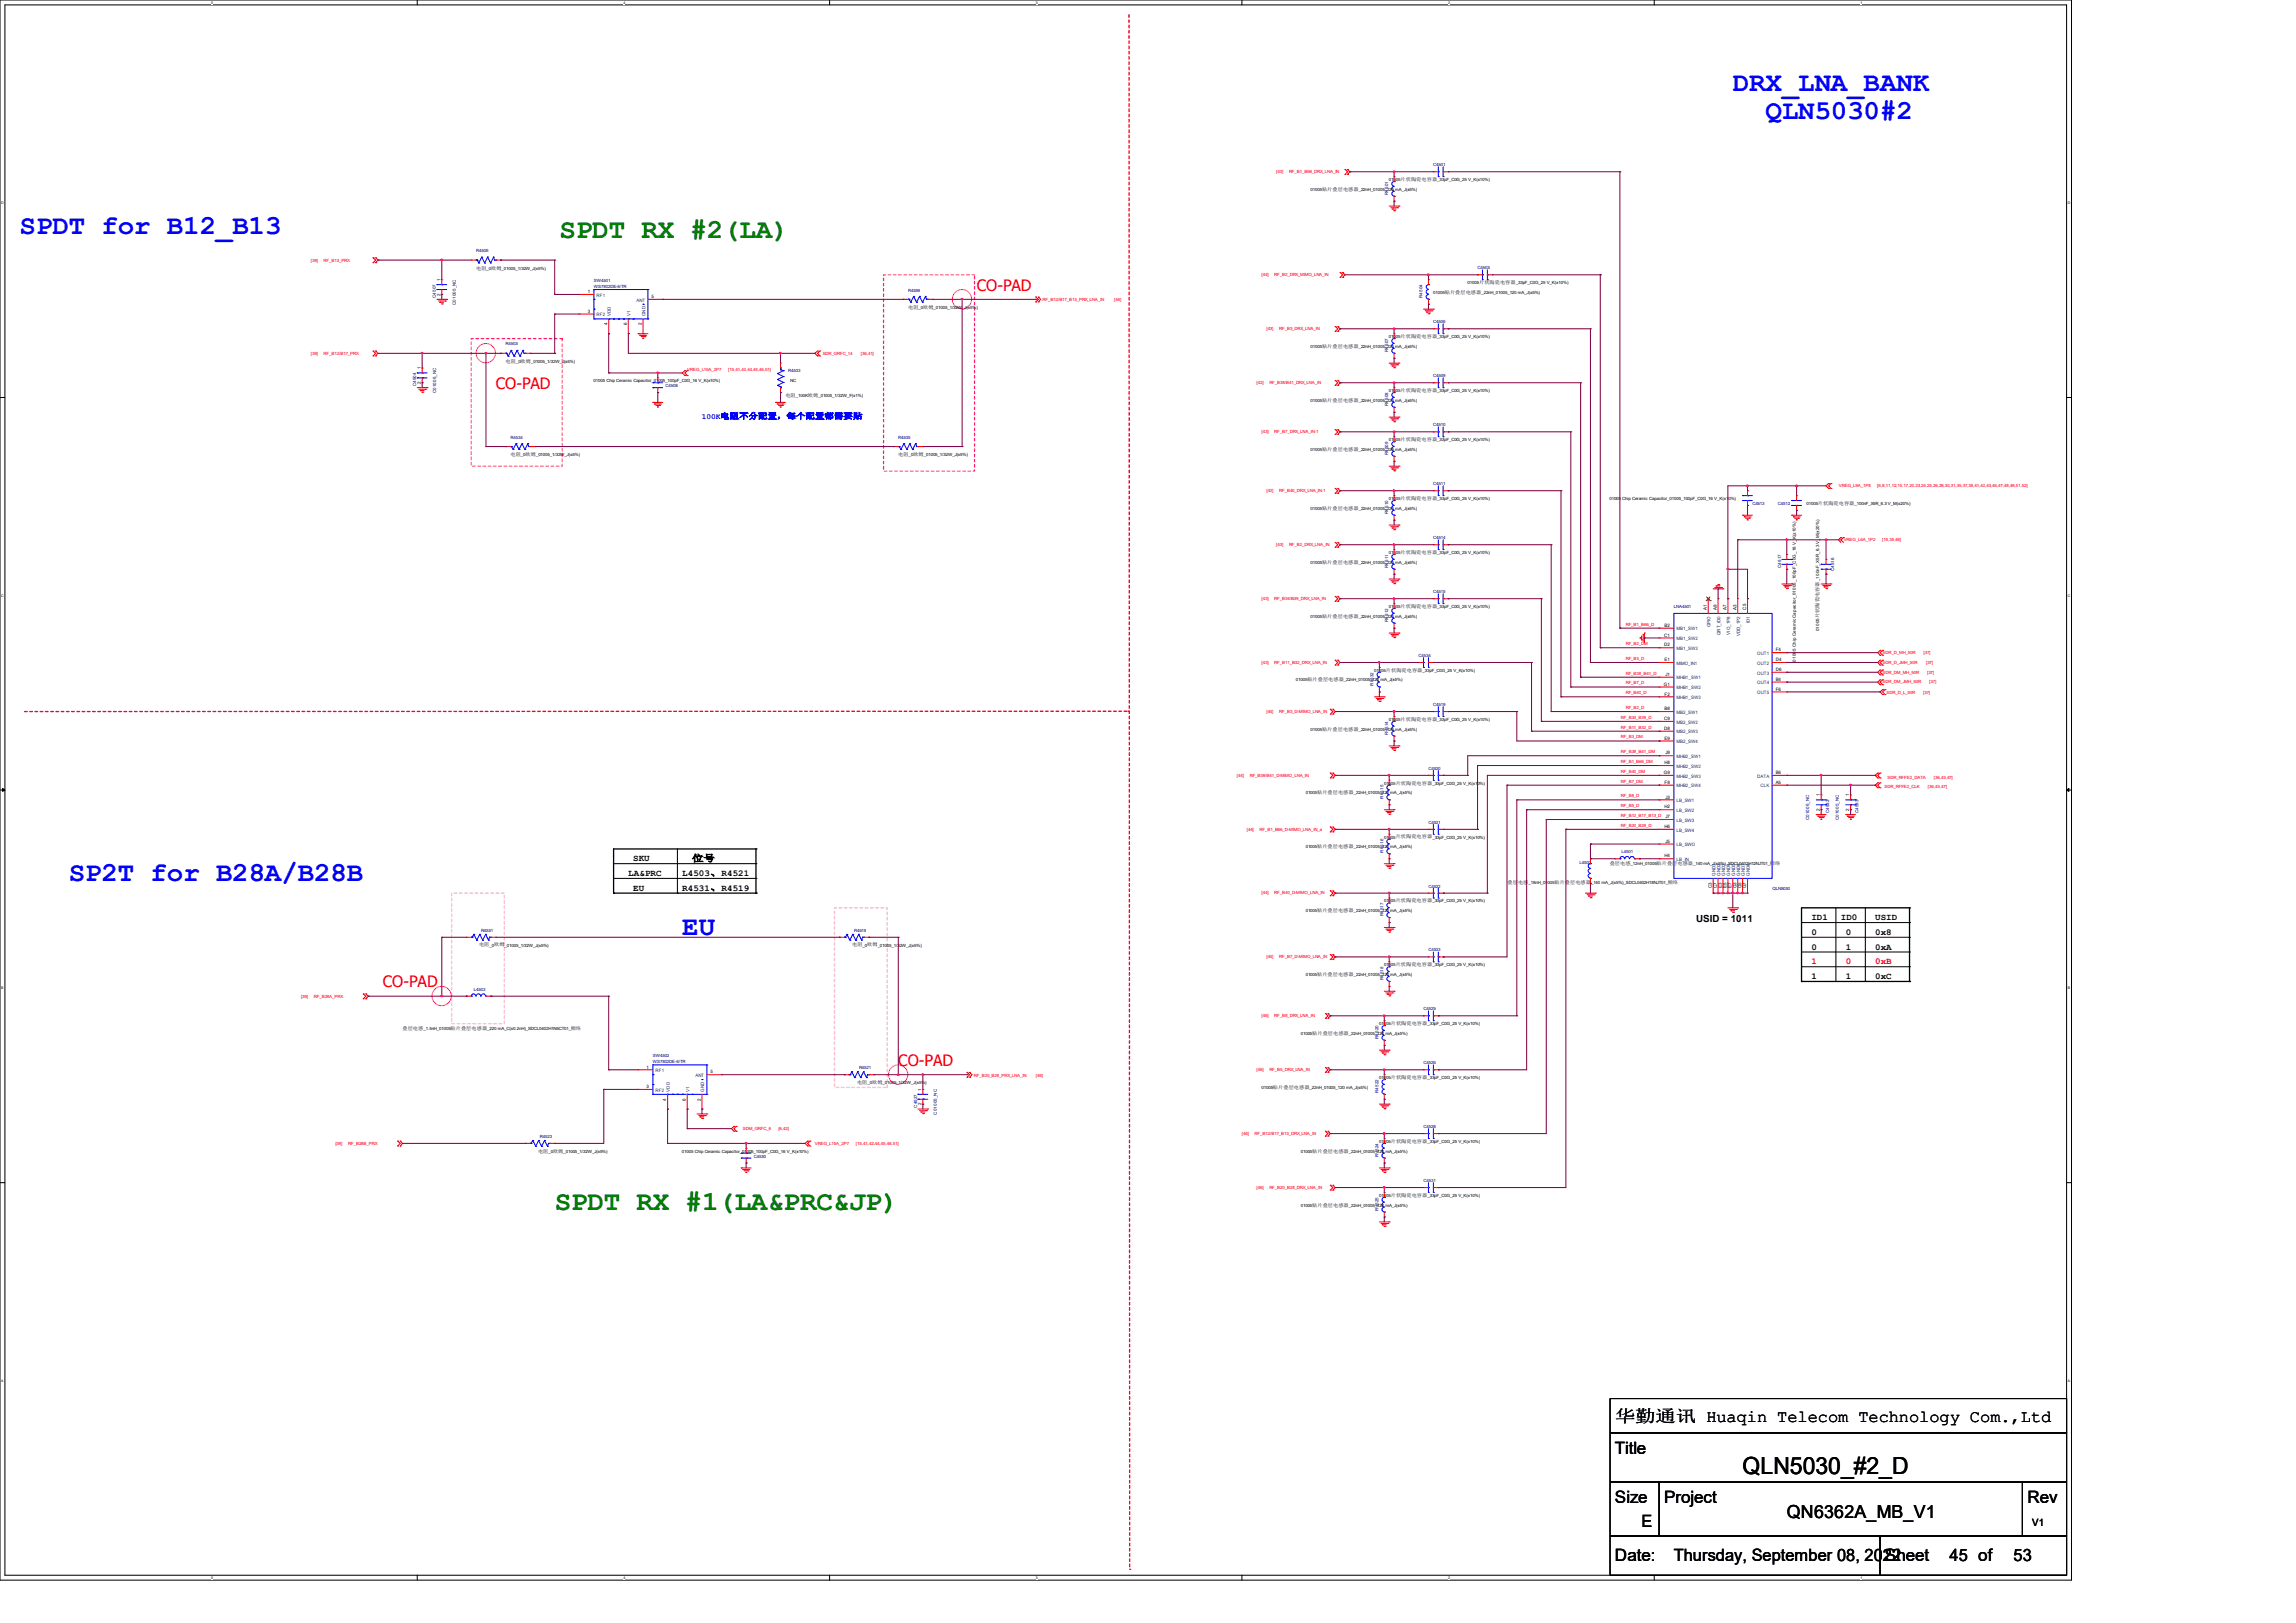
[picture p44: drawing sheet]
<svg xmlns="http://www.w3.org/2000/svg" width="297mm" height="210mm" viewBox="0 0 297 210" stroke-linecap="round" stroke-linejoin="round" font-family="sans-serif">
<defs><g id="words">
<g font-size="3.6" fill="#00f">
<text x="224.2" y="11.8">DRX_LNA_BANK</text>
<text x="228.4" y="15.4">QLN5030#2</text>
<text x="2.5" y="30.2">SPDT for B12_B13</text>
<text x="8.9" y="114">SP2T for B28A/B28B</text>
<text x="88.3" y="121">EU</text>
</g>
<g font-size="3.6" fill="#008000">
<text x="72.4" y="30.9">SPDT RX #2(LA)</text>
<text x="71.8" y="156.6">SPDT RX #1(LA&amp;PRC&amp;JP)</text>
</g>
<text font-size="3.1" x="225.4" y="190.7">QLN5030_#2_D</text>
<text font-size="2.3" x="231.1" y="196.5">QN6362A_MB_V1</text>
<g font-size="2.2">
<text x="208.9" y="184.1">华勤通讯 Huaqin Telecom Technology Com.,Ltd</text>
<text x="208.9" y="188.1">Title</text>
<text x="208.9" y="194.4">Size</text>
<text x="212.3" y="197.6">E</text>
<text x="215.3" y="194.4">Project</text>
<text x="262.3" y="194.4">Rev</text>
<text x="208.9" y="202.1">Date:</text>
<text x="216.5" y="202.1">Thursday, September 08, 2022</text>
<text x="243.8" y="202.1">Sheet</text>
<text x="252.2" y="202.1">45 of</text>
<text x="260.5" y="202.1">53</text>
</g>
<g font-size="2" fill="#f00">
<text x="126.4" y="37.6">CO-PAD</text>
<text x="64.1" y="50.3">CO-PAD</text>
<text x="49.5" y="127.8">CO-PAD</text>
<text x="116.2" y="137.9">CO-PAD</text>
</g>
<g font-size="1.3">
<text x="219.4" y="119.3">USID = 1011</text>
<text x="262.9" y="197.4">V1</text>
</g>
<g font-size="1.2">
<text x="81.3" y="113.4">LA&amp;PRC</text>
<text x="81.9" y="111.5">SKU</text>
<text x="88.3" y="113.4">L4503、R4521</text>
<text x="89.5" y="111.5">位号</text>
<text x="81.9" y="115.3">EU</text>
<text x="88.3" y="115.3">R4531、R4519</text>
<text x="234.3" y="119.1">ID1</text>
<text x="238.1" y="119.1">ID0</text>
<text x="242.6" y="119.1">USID</text>
<text x="234.3" y="121">0</text>
<text x="234.3" y="122.9">0</text>
<text x="238.8" y="122.9">1</text>
<text x="238.8" y="121">0</text>
<text x="242.6" y="121">0x8</text>
<text x="242.6" y="122.9">0xA</text>
<text x="234.3" y="126.7">1</text>
<text x="238.8" y="126.7">1</text>
<text x="242.6" y="126.7">0xC</text>
</g>
<g font-size="1.2" fill="#f00">
<text x="234.3" y="124.8">1</text>
<text x="238.8" y="124.8">0</text>
<text x="242.6" y="124.8">0xB</text>
</g>
<text font-size="1" fill="#00f" x="90.8" y="54.2">100K电阻不分配置，每个配置都需要贴</text>
<g font-size=".6" fill="#f00">
<text x="165.1" y="22.4">[43]</text>
<text x="166.7" y="22.4">RF_B1_B66_DRX_LNA_IN</text>
<text x="40.2" y="33.9">[39]</text>
<text x="41.9" y="33.9">RF_B13_PRX</text>
<text x="163.2" y="35.7">[44]</text>
<text x="164.8" y="35.7">RF_B2_DRX_MIMO_LNA_IN</text>
<text x="134.9" y="39">RF_B12/B17_B13_PRX_LNA_IN</text>
<text x="144.1" y="39">[46]</text>
<text x="40.2" y="46">[39]</text>
<text x="41.9" y="46">RF_B12/B17_PRX</text>
<text x="106.4" y="46">SDR_GRFC_14</text>
<text x="111.4" y="46">[36,41]</text>
<text x="163.8" y="42.7">[43]</text>
<text x="165.5" y="42.7">RF_B3_DRX_LNA_IN</text>
<text x="88.9" y="48.1">VREG_L15A_2P7</text>
<text x="94.2" y="48.1">[15,41,42,44,45,46,51]</text>
<text x="162.5" y="49.7">[42]</text>
<text x="164.2" y="49.7">RF_B38/B41_DRX_LNA_IN</text>
<text x="163.2" y="56.1">[43]</text>
<text x="164.8" y="56.1">RF_B7_DRX_LNA_IN-1</text>
<text x="163.8" y="63.7">[42]</text>
<text x="165.5" y="63.7">RF_B40_DRX_LNA_IN-1</text>
<text x="237.9" y="63">VREG_L9A_1P8</text>
<text x="242.8" y="63">[6,8,11,12,15,17,20,23,24,25,26,29,30,31,35,37,38,41,42,43,46,47,48,49,51,52]</text>
<text x="165.1" y="70.7">[43]</text>
<text x="166.7" y="70.7">RF_B2_DRX_LNA_IN</text>
<text x="238.5" y="70">VREG_L6A_1P2</text>
<text x="243.5" y="70">[15,35,46]</text>
<text x="163.2" y="77.6">[43]</text>
<text x="164.8" y="77.6">RF_B34/B39_DRX_LNA_IN</text>
<text x="210.3" y="80.9">RF_B1_B66_D</text>
<text x="210.3" y="83.5">RF_B2_DM</text>
<text x="163.2" y="85.9">[43]</text>
<text x="164.8" y="85.9">RF_B11_B32_DRX_LNA_IN</text>
<text x="210.3" y="85.4">RF_B3_D</text>
<text x="210.3" y="87.3">RF_B38_B41_D</text>
<text x="210.3" y="88.6">RF_B7_D</text>
<text x="210.3" y="89.8">RF_B40_D</text>
<text x="243.5" y="84.6">SDR_D_MH_50R</text>
<text x="243.5" y="85.9">SDR_D_JMH_50R</text>
<text x="243.5" y="87.2">SDR_DM_MH_50R</text>
<text x="243.5" y="88.4">SDR_DM_JMH_50R</text>
<text x="244" y="89.8">SDR_D_L_50R</text>
<text x="248.8" y="89.8">[37]</text>
<text x="248.8" y="84.6">[37]</text>
<text x="249.2" y="85.9">[37]</text>
<text x="249.3" y="87.2">[37]</text>
<text x="249.6" y="88.4">[37]</text>
<text x="163.8" y="92.2">[44]</text>
<text x="165.5" y="92.2">RF_B3_D-MIMO_LNA_IN</text>
<text x="209.7" y="95.6">RF_B3_DM</text>
<text x="209.7" y="93">RF_B34_B39_D</text>
<text x="209.7" y="94.3">RF_B11_B32_D</text>
<text x="210.3" y="91.7">RF_B2_D</text>
<text x="160" y="100.5">[44]</text>
<text x="161.7" y="100.5">RF_B38/B41_D-MIMO_LNA_IN</text>
<text x="209.7" y="98.7">RF_B1_B66_DM</text>
<text x="209.7" y="97.5">RF_B38_B41_DM</text>
<text x="209.7" y="100">RF_B40_DM</text>
<text x="209.7" y="101.3">RF_B7_DM</text>
<text x="244.2" y="100.8">SDR_RFFE2_DATA</text>
<text x="250.2" y="100.8">[36,43,47]</text>
<text x="161.3" y="107.5">[44]</text>
<text x="162.9" y="107.5">RF_B1_B66_D-MIMO_LNA_IN_a</text>
<text x="209.7" y="104.4">RF_B5_D</text>
<text x="209.7" y="105.7">RF_B12_B17_B13_D</text>
<text x="209.7" y="107">RF_B20_B28_D</text>
<text x="209.7" y="103.2">RF_B8_D</text>
<text x="243.8" y="102">SDR_RFFE2_CLK</text>
<text x="249.4" y="102">[36,43,47]</text>
<text x="163.2" y="115.7">[44]</text>
<text x="164.8" y="115.7">RF_B40_D-MIMO_LNA_IN</text>
<text x="163.8" y="124">[44]</text>
<text x="165.5" y="124">RF_B7_D-MIMO_LNA_IN</text>
<text x="38.9" y="129.2">[39]</text>
<text x="40.6" y="129.2">RF_B28A_PRX</text>
<text x="163.2" y="131.6">[46]</text>
<text x="164.8" y="131.6">RF_B8_DRX_LNA_IN</text>
<text x="126" y="139.3">RF_B20_B28_PRX_LNA_IN</text>
<text x="134" y="139.3">[46]</text>
<text x="162.5" y="138.6">[46]</text>
<text x="164.2" y="138.6">RF_B5_DRX_LNA_IN</text>
<text x="43.4" y="148.2">[39]</text>
<text x="45" y="148.2">RF_B28B_PRX</text>
<text x="96.1" y="146.2">SDM_GRFC_6</text>
<text x="100.7" y="146.2">[6,42]</text>
<text x="105.4" y="148.2">VREG_L15A_2P7</text>
<text x="110.7" y="148.2">[15,41,42,44,45,46,51]</text>
<text x="160.6" y="146.9">[46]</text>
<text x="162.3" y="146.9">RF_B12/B17_B13_DRX_LNA_IN</text>
<text x="162.5" y="153.8">[46]</text>
<text x="164.2" y="153.8">RF_B20_B28_DRX_LNA_IN</text>
</g>
<g font-size=".6">
<text x="179.7" y="23.4">01005</text>
<text x="181.2" y="23.4">片状陶瓷电容器</text>
<text x="185.9" y="23.4">_33pF_C0G_25 V_K(±10%)</text>
<text x="169.5" y="24.7">01005</text>
<text x="171" y="24.7">贴片叠层电感器</text>
<text x="175.8" y="24.7">_22nH_01005_120 mA_J(±5%)</text>
<text x="61.6" y="34.9">电阻</text>
<text x="62.9" y="34.9">_0</text>
<text x="63.5" y="34.9">欧姆</text>
<text x="64.9" y="34.9">_01005_1/32W_J(±5%)</text>
<text x="57" y="38.3" transform="rotate(-90 57 38.3)">2</text>
<text x="57" y="36.4" transform="rotate(-90 57 36.4)">1</text>
<text x="76" y="37.9">1</text>
<text x="76" y="40.5">3</text>
<text x="84.3" y="38.6">5</text>
<text x="117.5" y="40">电阻</text>
<text x="118.8" y="40">_0</text>
<text x="119.4" y="40">欧姆</text>
<text x="120.8" y="40">_01005_1/32W_J(±5%)</text>
<text x="185.4" y="38">01005</text>
<text x="186.9" y="38">贴片叠层电感器</text>
<text x="189.9" y="36.8">01005</text>
<text x="191.3" y="36.7">片状陶瓷电容器</text>
<text x="191.6" y="38">_22nH_01005_120 mA_J(±5%)</text>
<text x="196.1" y="36.7">_33pF_C0G_25 V_K(±10%)</text>
<text x="54.4" y="47.8" transform="rotate(-90 54.4 47.8)">1</text>
<text x="65.4" y="47">电阻</text>
<text x="66.8" y="47">_0</text>
<text x="67.4" y="47">欧姆</text>
<text x="68.7" y="47">_01005_1/32W_J(±5%)</text>
<text x="78.6" y="42.1" transform="rotate(-90 78.6 42.1)">4</text>
<text x="81.1" y="42.1" transform="rotate(-90 81.1 42.1)">6</text>
<text x="83" y="42.1" transform="rotate(-90 83 42.1)">2</text>
<text x="169.5" y="45">01005</text>
<text x="171" y="45">贴片叠层电感器</text>
<text x="175.8" y="45">_22nH_01005_120 mA_J(±5%)</text>
<text x="179.7" y="43.7">01005</text>
<text x="181.2" y="43.7">片状陶瓷电容器</text>
<text x="185.9" y="43.7">_33pF_C0G_25 V_K(±10%)</text>
<text x="54.4" y="49.7" transform="rotate(-90 54.4 49.7)">2</text>
<text x="76.8" y="49.4">01005 Chip Ceramic Capacitor_01005_100pF_C0G_16 V_K(±10%)</text>
<text x="101.6" y="51.4">电阻</text>
<text x="102.2" y="49.4">NC</text>
<text x="103" y="51.4">_100K</text>
<text x="104.5" y="51.4">欧姆</text>
<text x="105.9" y="51.4">_01005_1/32W_F(±1%)</text>
<text x="169.5" y="52">01005</text>
<text x="171" y="52">贴片叠层电感器</text>
<text x="175.8" y="52">_22nH_01005_120 mA_J(±5%)</text>
<text x="179.7" y="50.7">01005</text>
<text x="181.2" y="50.7">片状陶瓷电容器</text>
<text x="185.9" y="50.7">_33pF_C0G_25 V_K(±10%)</text>
<text x="66" y="59.1">电阻</text>
<text x="67.4" y="59.1">_0</text>
<text x="68" y="59.1">欧姆</text>
<text x="69.3" y="59.1">_01005_1/32W_J(±5%)</text>
<text x="116.2" y="59.1">电阻</text>
<text x="117.6" y="59.1">_0</text>
<text x="118.2" y="59.1">欧姆</text>
<text x="119.5" y="59.1">_01005_1/32W_J(±5%)</text>
<text x="169.5" y="58.3">01005</text>
<text x="171" y="58.3">贴片叠层电感器</text>
<text x="175.8" y="58.3">_22nH_01005_120 mA_J(±5%)</text>
<text x="179.7" y="57.1">01005</text>
<text x="181.2" y="57.1">片状陶瓷电容器</text>
<text x="185.9" y="57.1">_33pF_C0G_25 V_K(±10%)</text>
<text x="169.5" y="66">01005</text>
<text x="171" y="66">贴片叠层电感器</text>
<text x="175.8" y="66">_22nH_01005_120 mA_J(±5%)</text>
<text x="179.7" y="64.7">01005</text>
<text x="181.2" y="64.7">片状陶瓷电容器</text>
<text x="185.9" y="64.7">_33pF_C0G_25 V_K(±10%)</text>
<text x="208.2" y="64.7">01005 Chip Ceramic Capacitor_01005_100pF_C0G_16 V_K(±10%)</text>
<text x="233.7" y="65.3">01005</text>
<text x="235.2" y="65.3">片状陶瓷电容器</text>
<text x="239.9" y="65.3">_100nF_X5R_6.3 V_M(±20%)</text>
<text x="179.7" y="71.7">01005</text>
<text x="181.2" y="71.7">片状陶瓷电容器</text>
<text x="185.9" y="71.7">_33pF_C0G_25 V_K(±10%)</text>
<text x="169.5" y="72.9">01005</text>
<text x="171" y="72.9">贴片叠层电感器</text>
<text x="175.8" y="72.9">_22nH_01005_120 mA_J(±5%)</text>
<text x="235.3" y="75.2" transform="rotate(-90 235.3 75.2)">_100nF_X5R_6.3 V_M(±20%)</text>
<text x="169.5" y="79.9">01005</text>
<text x="171" y="79.9">贴片叠层电感器</text>
<text x="175.8" y="79.9">_22nH_01005_120 mA_J(±5%)</text>
<text x="179.7" y="78.7">01005</text>
<text x="181.2" y="78.7">片状陶瓷电容器</text>
<text x="185.9" y="78.7">_33pF_C0G_25 V_K(±10%)</text>
<text x="215.3" y="82.4">C1</text>
<text x="215.3" y="83.7">D2</text>
<text x="215.3" y="81.1">B2</text>
<text x="220.8" y="78.9" transform="rotate(-90 220.8 78.9)">A1</text>
<text x="222.1" y="78.9" transform="rotate(-90 222.1 78.9)">A9</text>
<text x="223.4" y="78.9" transform="rotate(-90 223.4 78.9)">A7</text>
<text x="224.6" y="78.9" transform="rotate(-90 224.6 78.9)">A3</text>
<text x="225.9" y="78.9" transform="rotate(-90 225.9 78.9)">C5</text>
<text x="235.3" y="81.7" transform="rotate(-90 235.3 81.7)">01005</text>
<text x="235.3" y="80" transform="rotate(-90 235.3 80)">片状陶瓷电容器</text>
<text x="167.6" y="88.2">01005</text>
<text x="169.1" y="88.2">贴片叠层电感器</text>
<text x="173.9" y="88.2">_22nH_01005_120 mA_J(±5%)</text>
<text x="177.8" y="86.9">01005</text>
<text x="179.3" y="86.9">片状陶瓷电容器</text>
<text x="184" y="86.9">_33pF_C0G_25 V_K(±10%)</text>
<text x="215.3" y="88.7">G1</text>
<text x="215.3" y="85.6">E1</text>
<text x="215.5" y="87.5">J1</text>
<text x="229.7" y="88.1">B4</text>
<text x="229.7" y="89.4">F6</text>
<text x="229.7" y="85.6">D4</text>
<text x="229.7" y="86.8">D6</text>
<text x="229.7" y="84.3">F4</text>
<text x="232.3" y="85.6" transform="rotate(-90 232.3 85.6)">01005 Chip Ceramic Capacitor_01005_100pF_C0G_16 V_K(±10%)</text>
<text x="169.5" y="94.5">01005</text>
<text x="171" y="94.5">贴片叠层电感器</text>
<text x="175.8" y="94.5">_22nH_01005_120 mA_J(±5%)</text>
<text x="179.7" y="93.3">01005</text>
<text x="181.2" y="93.3">片状陶瓷电容器</text>
<text x="185.9" y="93.3">_33pF_C0G_25 V_K(±10%)</text>
<text x="215.3" y="93.2">C9</text>
<text x="215.3" y="94.4">D8</text>
<text x="215.3" y="90">F2</text>
<text x="215.3" y="91.9">B8</text>
<text x="215.3" y="95.7">E9</text>
<text x="179" y="101.5">01005</text>
<text x="180.5" y="101.5">片状陶瓷电容器</text>
<text x="185.3" y="101.5">_33pF_C0G_25 V_K(±10%)</text>
<text x="215.3" y="100.2">G9</text>
<text x="215.3" y="98.9">H8</text>
<text x="215.3" y="101.4">F8</text>
<text x="215.5" y="97.6">J9</text>
<text x="229.7" y="101.4">A5</text>
<text x="229.7" y="100.2">B6</text>
<text x="168.9" y="102.8">01005</text>
<text x="170.4" y="102.8">贴片叠层电感器</text>
<text x="175.1" y="102.8">_22nH_01005_120 mA_J(±5%)</text>
<text x="215.3" y="104.6">H2</text>
<text x="215.3" y="107.1">H6</text>
<text x="215.5" y="103.3">J3</text>
<text x="215.5" y="105.9">J7</text>
<text x="235.4" y="104.9" transform="rotate(-90 235.4 104.9)">2</text>
<text x="235.4" y="103" transform="rotate(-90 235.4 103)">1</text>
<text x="239.2" y="104.9" transform="rotate(-90 239.2 104.9)">2</text>
<text x="239.2" y="103" transform="rotate(-90 239.2 103)">1</text>
<text x="168.9" y="109.8">01005</text>
<text x="170.4" y="109.8">贴片叠层电感器</text>
<text x="175.1" y="109.8">_22nH_01005_120 mA_J(±5%)</text>
<text x="179" y="108.5">01005</text>
<text x="180.5" y="108.5">片状陶瓷电容器</text>
<text x="185.3" y="108.5">_33pF_C0G_25 V_K(±10%)</text>
<text x="208.2" y="111.9">叠层电感</text>
<text x="210.9" y="111.9">_12nH_01005</text>
<text x="214.3" y="111.9">贴片叠层电感器</text>
<text x="215.3" y="111">H4</text>
<text x="215.5" y="109.1">J5</text>
<text x="219" y="111.9">_140 mA_J(±5%)_SDCL0402H12NJT01_</text>
<text x="228.9" y="111.9">顺络</text>
<text x="168.9" y="118">01005</text>
<text x="170.4" y="118">贴片叠层电感器</text>
<text x="175.1" y="118">_22nH_01005_120 mA_J(±5%)</text>
<text x="179" y="116.8">01005</text>
<text x="180.5" y="116.8">片状陶瓷电容器</text>
<text x="185.3" y="116.8">_33pF_C0G_25 V_K(±10%)</text>
<text x="195" y="114.3">叠层电感</text>
<text x="197.7" y="114.3">_18nH_01005</text>
<text x="201.1" y="114.3">贴片叠层电感器</text>
<text x="205.8" y="114.3">_140 mA_J(±5%)_SDCL0402H18NJT01_</text>
<text x="215.7" y="114.3">顺络</text>
<text x="221.4" y="114.9" transform="rotate(-90 221.4 114.9)">C3</text>
<text x="222.1" y="114.9" transform="rotate(-90 222.1 114.9)">C7</text>
<text x="222.7" y="114.9" transform="rotate(-90 222.7 114.9)">E3</text>
<text x="223.4" y="114.9" transform="rotate(-90 223.4 114.9)">E5</text>
<text x="224" y="114.9" transform="rotate(-90 224 114.9)">E7</text>
<text x="224.6" y="114.9" transform="rotate(-90 224.6 114.9)">G3</text>
<text x="225.3" y="114.9" transform="rotate(-90 225.3 114.9)">G5</text>
<text x="225.9" y="114.9" transform="rotate(-90 225.9 114.9)">G7</text>
<text x="62" y="122.5">电阻</text>
<text x="63.3" y="122.5">_0</text>
<text x="63.9" y="122.5">欧姆</text>
<text x="65.3" y="122.5">_01005_1/32W_J(±5%)</text>
<text x="110.2" y="122.5">电阻</text>
<text x="111.6" y="122.5">_0</text>
<text x="112.2" y="122.5">欧姆</text>
<text x="113.5" y="122.5">_01005_1/32W_J(±5%)</text>
<text x="179" y="125">01005</text>
<text x="180.5" y="125">片状陶瓷电容器</text>
<text x="185.3" y="125">_33pF_C0G_25 V_K(±10%)</text>
<text x="168.9" y="126.3">01005</text>
<text x="170.4" y="126.3">贴片叠层电感器</text>
<text x="175.1" y="126.3">_22nH_01005_120 mA_J(±5%)</text>
<text x="52.1" y="133.3">叠层电感</text>
<text x="54.8" y="133.3">_1.5nH_01005</text>
<text x="58.3" y="133.3">贴片叠层电感器</text>
<text x="63" y="133.3">_220 mA_C(±0.2nH)_SDCL0402H1N5CT01_</text>
<text x="73.8" y="133.3">顺络</text>
<text x="168.3" y="133.9">01005</text>
<text x="169.8" y="133.9">贴片叠层电感器</text>
<text x="174.5" y="133.9">_22nH_01005_120 mA_J(±5%)</text>
<text x="178.4" y="132.7">01005</text>
<text x="179.9" y="132.6">片状陶瓷电容器</text>
<text x="184.7" y="132.6">_33pF_C0G_25 V_K(±10%)</text>
<text x="83.6" y="138.3">1</text>
<text x="83.6" y="140.8">3</text>
<text x="86.2" y="142.4" transform="rotate(-90 86.2 142.4)">4</text>
<text x="88.7" y="142.4" transform="rotate(-90 88.7 142.4)">6</text>
<text x="90.6" y="142.4" transform="rotate(-90 90.6 142.4)">2</text>
<text x="91.9" y="138.9">5</text>
<text x="110.9" y="140.3">电阻</text>
<text x="112.2" y="140.3">_0</text>
<text x="112.8" y="140.3">欧姆</text>
<text x="114.2" y="140.3">_01005_1/32W_J(±5%)</text>
<text x="119.2" y="143" transform="rotate(-90 119.2 143)">2</text>
<text x="119.2" y="141.1" transform="rotate(-90 119.2 141.1)">1</text>
<text x="163.2" y="140.9">01005</text>
<text x="164.7" y="140.9">贴片叠层电感器</text>
<text x="169.4" y="140.9">_22nH_01005_120 mA_J(±5%)</text>
<text x="178.4" y="139.6">01005</text>
<text x="179.9" y="139.6">片状陶瓷电容器</text>
<text x="184.7" y="139.6">_33pF_C0G_25 V_K(±10%)</text>
<text x="69.6" y="149.1">电阻</text>
<text x="70.9" y="149.1">_0</text>
<text x="71.5" y="149.1">欧姆</text>
<text x="72.9" y="149.1">_01005_1/32W_J(±5%)</text>
<text x="88.2" y="149.1">01005 Chip Ceramic Capacitor_01005_100pF_C0G_16 V_K(±10%)</text>
<text x="168.3" y="149.1">01005</text>
<text x="169.8" y="149.1">贴片叠层电感器</text>
<text x="174.5" y="149.1">_22nH_01005_120 mA_J(±5%)</text>
<text x="178.4" y="147.9">01005</text>
<text x="179.9" y="147.9">片状陶瓷电容器</text>
<text x="184.7" y="147.9">_33pF_C0G_25 V_K(±10%)</text>
<text x="178.4" y="154.9">01005</text>
<text x="179.9" y="154.9">片状陶瓷电容器</text>
<text x="184.7" y="154.9">_33pF_C0G_25 V_K(±10%)</text>
<text x="168.3" y="156.1">01005</text>
<text x="169.8" y="156.1">贴片叠层电感器</text>
<text x="174.5" y="156.1">_22nH_01005_120 mA_J(±5%)</text>
</g>
<g font-size=".6" fill="#000080">
<text x="185.4" y="21.5">C4501</text>
<text x="179.6" y="25.2" transform="rotate(-90 179.6 25.2)">R4501</text>
<text x="61.6" y="32.6">R4506</text>
<text x="191.1" y="34.8">C4503</text>
<text x="56.4" y="38.6" transform="rotate(-90 56.4 38.6)">C4507</text>
<text x="59" y="39.5" transform="rotate(-90 59 39.5)">C01005_NC</text>
<text x="76.8" y="36.5">SW4501</text>
<text x="76.8" y="37.3">WS7802DE-6/TR</text>
<text x="117.5" y="37.7">R4536</text>
<text x="184" y="38.6" transform="rotate(-90 184 38.6)">R4504</text>
<text x="185.4" y="41.8">C4506</text>
<text x="65.4" y="44.7">R4503</text>
<text x="179.6" y="45.5" transform="rotate(-90 179.6 45.5)">R4507</text>
<text x="53.9" y="50" transform="rotate(-90 53.9 50)">C4504</text>
<text x="56.4" y="50.9" transform="rotate(-90 56.4 50.9)">C01005_NC</text>
<text x="86.1" y="50.1">C4508</text>
<text x="102" y="48.2">R4533</text>
<text x="179.6" y="52.5" transform="rotate(-90 179.6 52.5)">R4508</text>
<text x="185.4" y="48.8">C4509</text>
<text x="66" y="56.8">R4534</text>
<text x="116.2" y="56.8">R4535</text>
<text x="179.6" y="58.9" transform="rotate(-90 179.6 58.9)">R4509</text>
<text x="185.4" y="55.2">C4510</text>
<text x="185.4" y="62.8">C4511</text>
<text x="226.7" y="65.3">C4513</text>
<text x="230" y="65.3">C4512</text>
<text x="179.6" y="66.5" transform="rotate(-90 179.6 66.5)">R4510</text>
<text x="185.4" y="69.8">C4514</text>
<text x="179.6" y="73.5" transform="rotate(-90 179.6 73.5)">R4511</text>
<text x="185.4" y="76.8">C4515</text>
<text x="230.4" y="73.5" transform="rotate(-90 230.4 73.5)">C4517</text>
<text x="237.2" y="73.9" transform="rotate(-90 237.2 73.9)">C4516</text>
<text x="179.6" y="80.5" transform="rotate(-90 179.6 80.5)">R4512</text>
<text x="216.5" y="78.7">LNA4501</text>
<text x="177.7" y="88.7" transform="rotate(-90 177.7 88.7)">R4532</text>
<text x="183.5" y="85">C4534</text>
<text x="179.6" y="95.1" transform="rotate(-90 179.6 95.1)">R4514</text>
<text x="185.4" y="91.4">C4519</text>
<text x="184.8" y="99.6">C4520</text>
<text x="179" y="103.3" transform="rotate(-90 179 103.3)">R4515</text>
<text x="184.8" y="106.6">C4521</text>
<text x="234.1" y="106.1" transform="rotate(-90 234.1 106.1)">C01005_NC</text>
<text x="236.6" y="105.2" transform="rotate(-90 236.6 105.2)">C4532</text>
<text x="237.9" y="106.1" transform="rotate(-90 237.9 106.1)">C01005_NC</text>
<text x="240.4" y="105.2" transform="rotate(-90 240.4 105.2)">C4533</text>
<text x="179" y="110.3" transform="rotate(-90 179 110.3)">R4516</text>
<text x="204.3" y="111.8">L4502</text>
<text x="209.8" y="110.4">L4501</text>
<text x="179" y="118.6" transform="rotate(-90 179 118.6)">R4517</text>
<text x="184.8" y="114.9">C4522</text>
<text x="229.3" y="115.2">QLN5030</text>
<text x="62.2" y="120.6">R4531</text>
<text x="110.5" y="120.6">R4519</text>
<text x="184.8" y="123.1">C4523</text>
<text x="61.3" y="128.3">L4503</text>
<text x="179" y="126.8" transform="rotate(-90 179 126.8)">R4518</text>
<text x="184.1" y="130.7">C4525</text>
<text x="84.5" y="136.8">SW4502</text>
<text x="84.5" y="137.6">WS7802DE-6/TR</text>
<text x="178.3" y="134.4" transform="rotate(-90 178.3 134.4)">R4520</text>
<text x="184.1" y="137.7">C4526</text>
<text x="111.1" y="138.4">R4521</text>
<text x="118.6" y="143.3" transform="rotate(-90 118.6 143.3)">C4527</text>
<text x="178.3" y="141.4" transform="rotate(-90 178.3 141.4)">R4522</text>
<text x="69.8" y="147.2">R4523</text>
<text x="97.5" y="149.8">C4530</text>
<text x="121.2" y="144.2" transform="rotate(-90 121.2 144.2)">C01005_NC</text>
<text x="178.3" y="149.7" transform="rotate(-90 178.3 149.7)">R4524</text>
<text x="184.1" y="146">C4528</text>
<text x="184.1" y="153">C4531</text>
<text x="178.3" y="156.7" transform="rotate(-90 178.3 156.7)">R4525</text>
</g>
<g font-size=".6" fill="#004080">
<text x="77.2" y="38.4">RF1</text>
<text x="77.2" y="40.9">RF2</text>
<text x="79" y="40.9" transform="rotate(-90 79 40.9)">VDD</text>
<text x="81.6" y="40.9" transform="rotate(-90 81.6 40.9)">V1</text>
<text x="82.3" y="39">ANT</text>
<text x="83.5" y="40.9" transform="rotate(-90 83.5 40.9)">GND</text>
<text x="216.9" y="82.8">MB1_SW2</text>
<text x="216.9" y="81.6">MB1_SW1</text>
<text x="221.3" y="81.2" transform="rotate(-90 221.3 81.2)">GPIO</text>
<text x="222.5" y="82.2" transform="rotate(-90 222.5 82.2)">QRT_ID0</text>
<text x="223.8" y="82.1" transform="rotate(-90 223.8 82.1)">VIO_1P8</text>
<text x="225.1" y="82.3" transform="rotate(-90 225.1 82.3)">VDD_1P2</text>
<text x="226.4" y="80.6" transform="rotate(-90 226.4 80.6)">ID1</text>
<text x="216.9" y="87.9">MHB1_SW1</text>
<text x="216.9" y="84.1">MB1_SW3</text>
<text x="216.9" y="86">MIMO_IN1</text>
<text x="216.9" y="89.2">MHB1_SW2</text>
<text x="227.3" y="88.6">OUT4</text>
<text x="227.3" y="89.8">OUT5</text>
<text x="227.3" y="86">OUT2</text>
<text x="227.3" y="87.3">OUT3</text>
<text x="227.3" y="84.8">OUT1</text>
<text x="216.9" y="90.5">MHB1_SW3</text>
<text x="216.9" y="92.4">MB2_SW1</text>
<text x="216.9" y="93.6">MB2_SW2</text>
<text x="216.9" y="94.9">MB2_SW3</text>
<text x="216.9" y="98.1">MHB2_SW1</text>
<text x="216.9" y="99.4">MHB2_SW2</text>
<text x="216.9" y="100.6">MHB2_SW3</text>
<text x="216.9" y="96.2">MB2_SW4</text>
<text x="216.9" y="101.9">MHB2_SW4</text>
<text x="227.3" y="100.6">DATA</text>
<text x="227.7" y="101.9">CLK</text>
<text x="216.9" y="103.8">LB_SW1</text>
<text x="216.9" y="105.1">LB_SW2</text>
<text x="216.9" y="107.6">LB_SW4</text>
<text x="216.9" y="106.3">LB_SW3</text>
<text x="216.9" y="109.5">LB_SWO</text>
<text x="216.9" y="111.4">LB_IN</text>
<text x="221.9" y="113.3" transform="rotate(-90 221.9 113.3)">GND1</text>
<text x="222.5" y="113.3" transform="rotate(-90 222.5 113.3)">GND2</text>
<text x="223.2" y="113.3" transform="rotate(-90 223.2 113.3)">GND3</text>
<text x="223.8" y="113.3" transform="rotate(-90 223.8 113.3)">GND4</text>
<text x="224.5" y="113.3" transform="rotate(-90 224.5 113.3)">GND5</text>
<text x="225.1" y="113.3" transform="rotate(-90 225.1 113.3)">GND6</text>
<text x="225.7" y="113.3" transform="rotate(-90 225.7 113.3)">GND7</text>
<text x="226.4" y="113.3" transform="rotate(-90 226.4 113.3)">GND8</text>
<text x="84.8" y="138.7">RF1</text>
<text x="84.8" y="141.3">RF2</text>
<text x="86.7" y="141.3" transform="rotate(-90 86.7 141.3)">VDD</text>
<text x="89.2" y="141.3" transform="rotate(-90 89.2 141.3)">V1</text>
<text x="90" y="139.4">ANT</text>
<text x="91.1" y="141.3" transform="rotate(-90 91.1 141.3)">GND</text>
</g>
<g font-size=".5">
<text x="27.3" y=".5">5</text>
<text x="80.6" y=".5">4</text>
<text x="134" y=".5">3</text>
<text x="187.3" y=".5">2</text>
<text x="240.7" y=".5">1</text>
<text x=".2" y="26.4">D</text>
<text x="267.5" y="26.4">D</text>
<text x=".2" y="77.2">C</text>
<text x="267.5" y="77.2">C</text>
<text x=".2" y="128">B</text>
<text x="267.5" y="128">B</text>
<text x=".2" y="178.8">A</text>
<text x="267.5" y="178.8">A</text>
<text x="27.3" y="204.3">5</text>
<text x="80.6" y="204.3">4</text>
<text x="134" y="204.3">3</text>
<text x="187.3" y="204.3">2</text>
<text x="240.7" y="204.3">1</text>
</g>
</g></defs>
<path d="M0 0h268v204.5h-268zM.6 .6h266.7v203.2h-266.7z" fill="none" stroke="#000" stroke-width=".13"/>
<g fill="#fff">
<path d="M27.3 .1h.2v.5h-.2z"/>
<path d="M27.3 203.9h.2v.5h-.2z"/>
</g>
<path d="M54 0v.6M54 203.8v.7" fill="none" stroke="#000" stroke-width=".13"/>
<g fill="#fff">
<path d="M80.6 .1h.3v.5h-.3z"/>
<path d="M80.6 203.9h.3v.5h-.3z"/>
</g>
<path d="M107.3 0v.6M107.3 203.8v.7" fill="none" stroke="#000" stroke-width=".13"/>
<g fill="#fff">
<path d="M134 .1h.2v.5h-.2z"/>
<path d="M134 203.9h.2v.5h-.2z"/>
</g>
<path d="M160.7 0v.6M160.7 203.8v.7" fill="none" stroke="#000" stroke-width=".13"/>
<g fill="#fff">
<path d="M187.3 .1h.2v.5h-.2z"/>
<path d="M187.3 203.9h.2v.5h-.2z"/>
</g>
<path d="M214 0v.6M214 203.8v.7" fill="none" stroke="#000" stroke-width=".13"/>
<g fill="#fff">
<path d="M240.7 .1h.2v.5h-.2z"/>
<path d="M240.7 203.9h.2v.5h-.2z"/>
<path d="M.2 26h.3v.5h-.3z"/>
<path d="M267.5 26h.3v.5h-.3z"/>
<path d="M.2 76.8h.3v.5h-.3z"/>
<path d="M267.5 76.8h.3v.5h-.3z"/>
</g>
<path d="M0 51.4h.6M267.3 51.4h.7" fill="none" stroke="#000" stroke-width=".13"/>
<g fill="#fff">
<path d="M.2 127.6h.2v.5h-.2z"/>
<path d="M267.5 127.6h.3v.5h-.3z"/>
</g>
<path d="M0 102.2h.6M267.3 102.2h.7" fill="none" stroke="#000" stroke-width=".13"/>
<path d="M.3 102l.3 .2-.3 .2zM267.3 102.2l.3-.2v.4z" fill="#000" stroke="#000" stroke-width=".13"/>
<g fill="#fff">
<path d="M.2 178.4h.3v.5h-.3z"/>
<path d="M267.5 178.4h.3v.5h-.3z"/>
</g>
<g fill="none" stroke="#000" stroke-width=".13">
<path d="M79.4 111.8h18.4M79.4 113.7h18.4M87.6 115.6h.1M87.6 109.9v5.7M97.8 111.8h.1M97.8 113.7h.1M233 119.4h14M237.5 117.5v9.5M241.3 117.5v9.5M247 119.4h.1M233 121.3h14M233 123.2h14"/>
<path d="M233 125.1h14M237.5 127h.1M241.3 127h.1M247 121.3h.1M247 123.2h.1M247 125.1h.1M0 153h.6M267.3 153h.7M208.3 185.4h59v6.4h-59zM208.3 181h59v4.4h-59zM208.3 191.8h6.3v7h-6.3zM208.3 198.8h34.9v5h-34.9z"/>
<path d="M214.6 191.8h47v7h-47zM243.2 198.8h24.1v5h-24.1zM261.6 191.8h5.7v7h-5.7z"/>
</g>
<path d="M146 1.9l.1 201.2M3.2 92.1l142.7-.1M145.9 92h.1M146.1 203.1h.1" fill="none" stroke="#f00" stroke-width=".17" stroke-dasharray=".3"/>
<path d="M58.4 115.6h6.8v16.9h-6.8zM108 117.5h6.8v23.2h-6.8z" fill="none" stroke="#ff80ff" stroke-width=".17" stroke-dasharray=".3"/>
<path d="M79.4 115.6h.1M79.4 115.6h18.4M97.8 109.9h-18.4v5.7M97.8 115.6h.1M97.8 109.9h.1M97.8 109.9v5.7M247 117.5h-14v9.5M247 117.5h.1M247 117.5v9.5M233 127h.1M233 127h14M247 127h.1" fill="none" stroke="#000" stroke-width=".17"/>
<g fill="none" stroke="#f0f" stroke-width=".13">
<circle cx="124.4" cy="38.7" r="1.25"/>
<circle cx="62.8" cy="45.7" r="1.25"/>
<circle cx="57.1" cy="128.9" r="1.25"/>
<circle cx="116.2" cy="139" r="1.25"/>
</g>
<path d="M114.3 35.6h11.8v25.4h-11.8zM61 43.8h11.7v16.5h-11.7z" fill="none" stroke="#f0f" stroke-width=".17" stroke-dasharray=".3 .3"/>
<g fill="none" stroke="#f00" stroke-width=".13">
<path d="M48.3 33.4l.3 .3-.3 .3M48.3 34h.1M48.3 33.4h.1M48.6 33.4h.1M48.6 34h.1M48.6 33.4l.3 .3-.3 .3M56.5 38.7h1.3M56.7 38.9h.9M56.9 39.1h.1M56.9 39.1h.5M57.1 39.3h.1M57.1 36.2h.1"/>
<path d="M57.1 38.1h.1M57.1 36.2v.6M57.1 37.5v.6M57.2 39.3h.1M57.6 38.9h.1M57.8 38.7h.1M61 33.7h.1M61 33.7h.6M64.1 33.7h.7M64.8 33.7h.1M74.9 38.1h.1M74.9 38.1h1.9"/>
<path d="M83.8 38.7h1.9M85.7 38.7h.1M116.8 38.7h.7M116.8 38.7h.1M120 38.7h.7M120.6 38.7h.1M134 38.4h.1M134 39.1h.1M134 38.4l.3 .3-.3 .4M134.3 38.4l.3 .3-.3 .4M134.3 38.4h.1M134.3 39.1h.1"/>
<path d="M173.4 35.3l.3 .3-.3 .3M173.4 35.3h.1M173.4 35.9h.1M173.7 35.9h.1M173.7 35.3h.1M173.7 35.3l.3 .3-.3 .3M174 21.9l.3 .3-.3 .4M174 21.9h.1M174 22.6h.1M174.3 21.9l.3 .3-.3 .4M174.3 22.6h.1M174.3 21.9h.1"/>
<path d="M179.7 26.7h1.3M179.9 26.9h.9M180.1 27.1h.1M180.1 27.1h.5M180.3 27.3h.1M180.3 26h.1M180.3 22.9h.1M180.3 22.9v.6M180.3 25.4v.6M180.4 27.3h.1M180.8 26.9h.1M181 26.7h.1"/>
<path d="M184.8 39.4h.1M184.8 36.2h.1M184.8 36.2v.6M184.8 38.7v.7M185.4 22.2h.1M185.4 22.2h.7M186.7 22.2h.6M187.3 22.2h.1M191.1 35.6h.7M191.1 35.6h.1M192.4 35.6h.6M193 35.6h.1"/>
<path d="M48.3 45.4l.3 .3-.3 .4M48.3 46.1h.1M48.3 45.4h.1M48.6 45.4h.1M48.6 46.1h.1M48.6 45.4l.3 .3-.3 .4M54 50.2h1.2M54.2 50.4h.9M54.4 50.5h.1M54.4 50.5h.5M54.6 50.8h.1M54.6 47.6h.1"/>
<path d="M54.6 49.5h.1M54.6 47.6v.7M54.6 48.9v.6M54.7 50.8h.1M55.1 50.4h.1M55.2 50.2h.1M64.8 45.7h.6M64.8 45.7h.1M65.4 57.8h.1M65.4 57.8h.6M67.9 45.7h.7M68.6 45.7h.1"/>
<path d="M68.6 57.8h.6M69.2 57.8h.1M74.9 40.6h.1M74.9 40.6h1.9M78.7 43.2h.1M78.7 41.3v1.9M81.3 43.2h.1M81.3 41.3v1.9M82.5 43.2h.1M82.6 43.2h1.2M82.8 43.4h.9M82.8 43.4h.1"/>
<path d="M82.9 43.6h.5M83.1 43.8h.1M83.1 43.8h.2M83.2 43.2h.1M83.2 41.3v1.9M83.4 43.6h.1M84.5 52.1h.1M84.5 52.1h1.2M84.7 52.3h.1M84.7 52.3h.9M84.8 52.5h.5M85 52.7h.1"/>
<path d="M85 52.7h.2M85.1 50.8h.1M85.1 48.9h.1M85.1 48.9v.6M85.1 50.2v.6M85.3 52.5h.1M88.6 48l-.3 .3 .3 .3M88.6 48.6h.1M88.6 48h.1M88.9 48h.1M88.9 48.6h.1M88.9 48l-.3 .3 .3 .3"/>
<path d="M100.3 52.1h.1M100.3 52.1h1.3M100.5 52.3h.9M100.5 52.3h.1M100.7 52.5h.5M100.9 52.7h.1M101 50.8h.1M101 47h.1M101 47v.6M101 50.2v.6M101.2 52.5h.1M105.7 45.4l-.3 .3 .3 .4"/>
<path d="M105.7 45.4h.1M105.7 46.1h.1M106 46.1h.1M106 45.4h.1M106 45.4l-.3 .3 .3 .4M115.6 57.8h.6M115.6 57.8h.1M118.7 57.8h.7M119.4 57.8h.1M172.7 55.6l.4 .3-.4 .3M172.7 49.2l.4 .3-.4 .4M172.7 42.2l.4 .3-.4 .4"/>
<path d="M172.7 55.6h.1M172.7 56.2h.1M172.7 49.2h.1M172.7 49.9h.1M172.7 42.2h.1M172.7 42.9h.1M173.1 55.6l.3 .3-.3 .3M173.1 49.2l.3 .3-.3 .4M173.1 42.2l.3 .3-.3 .4M173.1 56.2h.1M173.1 55.6h.1M173.1 49.9h.1"/>
<path d="M173.1 49.2h.1M173.1 42.9h.1M173.1 42.2h.1M179.7 47h1.3M179.7 54h1.3M179.9 47.2h.9M179.9 54.2h.9M180.1 47.4h.1M180.1 54.4h.1M180.1 47.4h.5M180.1 54.4h.5M180.3 47.6h.1"/>
<path d="M180.3 54.6h.1M180.3 53.3h.1M180.3 50.2h.1M180.3 59.7h.1M180.3 56.5h.1M180.3 46.4h.1M180.3 43.2h.1M180.3 43.2v.6M180.3 45.7v.7M180.3 50.2v.6M180.3 52.7v.6M180.3 56.5v.6"/>
<path d="M180.3 59.1v.6M180.4 47.6h.1M180.4 54.6h.1M180.8 47.2h.1M180.8 54.2h.1M181 47h.1M181 54h.1M184.1 40h1.3M184.4 40.2h.9M184.5 40.4h.1M184.5 40.4h.5M184.7 40.6h.2"/>
<path d="M184.9 40.6h.1M185.3 40.2h.1M185.4 40h.1M185.4 49.5h.1M185.4 55.9h.1M185.4 42.5h.1M185.4 49.5h.7M185.4 55.9h.7M185.4 42.5h.7M186.7 49.5h.6M186.7 55.9h.6M186.7 42.5h.6"/>
<path d="M187.3 49.5h.1M187.3 55.9h.1M187.3 42.5h.1M172.7 70.2l.4 .3-.4 .3M172.7 63.2l.4 .3-.4 .3M172.7 77.2l.4 .3-.4 .3M172.7 70.2h.1M172.7 70.8h.1M172.7 63.2h.1M172.7 63.8h.1M172.7 77.2h.1M172.7 77.8h.1"/>
<path d="M173.1 70.2l.3 .3-.3 .3M173.1 63.2l.3 .3-.3 .3M173.1 77.2l.3 .3-.3 .3M173.1 70.8h.1M173.1 70.2h.1M173.1 63.8h.1M173.1 63.2h.1M173.1 77.8h.1M173.1 77.2h.1M179.7 60.3h1.3M179.7 67.9h1.3M179.7 74.9h1.3"/>
<path d="M179.9 60.5h.9M179.9 68.2h.9M179.9 75.1h.9M180.1 60.7h.1M180.1 68.3h.1M180.1 75.3h.1M180.1 60.7h.5M180.1 68.3h.5M180.1 75.3h.5M180.3 60.9h.1M180.3 68.5h.1M180.3 75.5h.1"/>
<path d="M180.3 67.3h.1M180.3 64.1h.1M180.3 74.3h.1M180.3 71.1h.1M180.3 78.1h.1M180.3 64.1v.7M180.3 66.7v.6M180.3 71.1v.7M180.3 73.7v.6M180.3 78.1v.6M180.4 60.9h.1M180.4 68.5h.1"/>
<path d="M180.4 75.5h.1M180.8 60.5h.1M180.8 68.2h.1M180.8 75.1h.1M181 60.3h.1M181 67.9h.1M181 74.9h.1M185.4 70.5h.1M185.4 63.5h.1M185.4 77.5h.1M185.4 70.5h.7M185.4 63.5h.7"/>
<path d="M185.4 77.5h.7M186.7 70.5h.6M186.7 63.5h.6M186.7 77.5h.6M187.3 70.5h.1M187.3 63.5h.1M187.3 77.5h.1M221 77.5h.1M221 77.5v1.9M221.6 76.2h1.3M221.8 76h.9M222 75.8h.5"/>
<path d="M222 75.8h.1M222.2 75.6h.1M222.2 77.5h.1M222.2 77.5v1.9M222.3 75.6h.1M222.7 76h.1M222.9 76.2h.1M223.5 77.5h.1M223.5 77.5v1.9M224.8 77.5h.1M224.8 77.5v1.9M225.4 66.7h1.3"/>
<path d="M225.4 66.7h.1M225.6 66.9h.1M225.6 66.9h.9M225.8 67.1h.5M226 67.3h.1M226.1 65.4h.1M226.1 63.5h.1M226.1 77.5h.1M226.1 63.5v.6M226.1 64.8v.6M226.1 77.5v1.9M226.3 67.1h.1"/>
<path d="M230.5 75.6h1.3M230.7 75.8h.9M230.9 75.9h.1M230.9 75.9h.5M231.1 76.2h.1M231.1 73.7h.1M231.1 71.8h.1M231.1 71.8v.6M231.1 73v.7M231.2 76.2h.1M231.6 75.8h.1M231.8 66.7h1.2"/>
<path d="M231.8 66.7h.1M231.8 75.6h.1M232 66.9h.1M232 66.9h.9M232.2 67.1h.5M232.4 67.3h.1M232.4 66h.1M232.4 64.1h.1M232.4 64.1v.7M232.4 65.4v.6M232.7 67.1h.1M235.6 75.6h1.3"/>
<path d="M235.8 75.8h.9M236 75.9h.1M236 75.9h.5M236.2 76.2h.1M236.2 72.4h.1M236.2 74.3h.1M236.2 72.4v.6M236.2 73.7v.6M236.3 76.2h.1M236.6 62.6l-.4 .3 .4 .3M236.6 62.6h.1M236.6 63.2h.1"/>
<path d="M236.7 75.8h.1M236.9 62.6l-.3 .3 .3 .3M236.9 75.6h.1M236.9 63.2h.1M236.9 62.6h.1M237.8 69.8h.1M237.8 69.9l.3 .3M238.1 69.6l-.3 .2M238.1 69.8h.1M238.1 69.6h.1M238.1 69.9l.4 .3M238.5 69.6l-.4 .2"/>
<path d="M238.5 69.6h.1M172.1 91.8h.1M172.1 92.4h.1M172.1 91.8l.3 .3-.3 .3M172.4 91.8l.3 .3-.3 .3M172.4 92.4h.1M172.4 91.8h.1M172.7 85.4l.4 .3-.4 .4M172.7 85.4h.1M172.7 86.1h.1M173.1 85.4l.3 .3-.3 .4M173.1 86.1h.1"/>
<path d="M173.1 85.4h.1M177.8 90.2h1.3M178 90.4h.9M178.2 90.6h.1M178.2 90.6h.5M178.4 90.8h.1M178.4 89.5h.1M178.4 86.4h.1M178.4 86.4v.6M178.4 88.9v.6M178.5 90.8h.1M178.9 90.4h.1"/>
<path d="M179.1 90.2h.1M179.7 81.9h1.3M179.7 96.5h1.3M179.9 82.1h.9M179.9 96.7h.9M180.1 82.3h.1M180.1 96.9h.1M180.1 82.3h.5M180.1 96.9h.5M180.3 82.5h.1M180.3 97.1h.1M180.3 95.9h.1"/>
<path d="M180.3 92.7h.1M180.3 81.3h.1M180.3 80.6v.7M180.3 92.7v.6M180.3 95.2v.7M180.4 82.5h.1M180.4 97.1h.1M180.8 82.1h.1M180.8 96.7h.1M181 81.9h.1M181 96.5h.1M183.5 85.7h.6"/>
<path d="M183.5 85.7h.1M184.8 85.7h.6M185.4 92.1h.1M185.4 85.7h.1M185.4 92.1h.7M186.7 92.1h.6M187.3 92.1h.1M212.2 82.5h.1M212.2 82.5v.1M212.3 82.8h.1M212.3 82.3v.5M212.6 82.1h.1"/>
<path d="M212.6 82.1v.9M212.7 81.9h.1M212.7 81.9v1.3M214.6 90.2h1.9M214.6 87.6h1.9M214.6 82.5h1.9M214.6 81.3h1.9M214.6 83.8h1.9M214.6 85.7h1.9M214.6 88.9h1.9M214.6 97.8h1.9M214.6 99.1h1.9"/>
<path d="M214.6 92.1h1.9M214.6 93.3h1.9M214.6 95.9h1.9M214.6 94.6h1.9M214.6 87.6h.1M214.6 82.5h.1M214.6 81.3h.1M214.6 83.8h.1M214.6 85.7h.1M214.6 88.9h.1M214.6 90.2h.1M214.6 97.8h.1"/>
<path d="M214.6 99.1h.1M214.6 92.1h.1M214.6 93.3h.1M214.6 95.9h.1M214.6 94.6h.1M229.2 88.3h1.9M229.2 85.7h1.9M229.2 89.5h1.9M229.2 87h1.9M229.2 84.5h1.9M231.1 88.3h.1M231.1 89.5h.1"/>
<path d="M231.1 85.7h.1M231.1 87h.1M231.1 84.5h.1M243.2 84.2l-.3 .3 .3 .3M243.2 85.4l-.3 .3 .3 .4M243.2 86.7l-.3 .3 .3 .3M243.2 88l-.3 .3 .3 .3M243.2 84.8h.1M243.2 84.2h.1M243.2 86.1h.1M243.2 85.4h.1M243.2 87.3h.1"/>
<path d="M243.2 86.7h.1M243.2 88.6h.1M243.2 88h.1M243.5 84.2h.1M243.5 84.8h.1M243.5 85.4h.1M243.5 86.1h.1M243.5 86.7h.1M243.5 87.3h.1M243.5 88h.1M243.5 88.6h.1M243.5 89.9h.1"/>
<path d="M243.5 89.2h.1M243.5 84.2l-.3 .3 .3 .3M243.5 85.4l-.3 .3 .3 .4M243.5 86.7l-.3 .3 .3 .3M243.5 88l-.3 .3 .3 .3M243.5 89.2l-.3 .3 .3 .4M243.8 89.2l-.3 .3 .3 .4M243.8 89.2h.1M243.8 89.9h.1M172.1 100h.1M172.1 100.7h.1M172.1 107h.1"/>
<path d="M172.1 107.7h.1M172.1 115.3h.1M172.1 115.9h.1M172.1 100l.3 .3-.3 .4M172.1 107l.3 .3-.3 .4M172.1 115.3l.3 .3-.3 .3M172.4 100l.3 .3-.3 .4M172.4 107l.3 .3-.3 .4M172.4 115.3l.3 .3-.3 .3M172.4 100.7h.1M172.4 100h.1M172.4 107.7h.1"/>
<path d="M172.4 107h.1M172.4 115.9h.1M172.4 115.3h.1M179.1 104.8h1.2M179.1 111.8h1.2M179.3 105h.9M179.3 112h.9M179.5 105.2h.1M179.5 112.1h.1M179.5 105.2h.5M179.5 112.1h.5M179.7 105.4h.1"/>
<path d="M179.7 112.4h.1M179.7 119.4h.1M179.7 116.2h.1M179.7 111.1h.1M179.7 107.9h.1M179.7 104.1h.1M179.7 101h.1M179.7 101v.6M179.7 103.5v.6M179.7 108v.6M179.7 110.5v.6M179.7 116.2v.6"/>
<path d="M179.7 118.7v.7M179.8 105.4h.1M179.8 112.4h.1M180.2 105h.1M180.2 112h.1M180.3 104.8h.1M180.3 111.8h.1M184.8 115.6h.6M184.8 107.3h.6M184.8 100.3h.6M184.8 115.6h.1M184.8 107.3h.1"/>
<path d="M184.8 100.3h.1M186.1 115.6h.6M186.1 107.3h.6M186.1 100.3h.6M186.7 115.6h.1M186.7 107.3h.1M186.7 100.3h.1M205.1 115.6h1.3M205.3 115.8h.9M205.5 116h.1M205.5 116h.5M205.7 116.2h.1"/>
<path d="M205.7 114.3h.1M205.7 111.1h.1M205.7 111.1v.7M205.7 113.7v.6M205.8 116.2h.1M206.2 115.8h.1M206.4 115.6h.1M208.9 111.1h.6M208.9 111.1h.1M211.5 111.1h.6M212.1 111.1h.1M214.6 104.8h1.9"/>
<path d="M214.6 111.1h1.9M214.6 107.3h1.9M214.6 109.2h1.9M214.6 103.5h1.9M214.6 101.6h1.9M214.6 100.3h1.9M214.6 106h1.9M214.6 109.2h.1M214.6 103.5h.1M214.6 104.8h.1M214.6 107.3h.1M214.6 111.1h.1"/>
<path d="M214.6 106h.1M214.6 100.3h.1M214.6 101.6h.1M221.6 115.6h.1M221.6 113.7v1.9M222.2 115.6h.1M222.2 113.7v1.9M222.9 115.6h.1M222.9 113.7v1.9M223.5 115.6h.1M223.5 117.5h1.3M223.5 113.7v1.9"/>
<path d="M223.7 117.7h.9M223.9 117.9h.1M223.9 117.9h.5M224.1 118.1h.1M224.2 115.6h.1M224.2 113.7v1.9M224.2 118.1h.1M224.6 117.7h.1M224.8 117.5h.1M224.8 115.6h.1M224.8 113.7v1.9M225.4 115.6h.1"/>
<path d="M225.4 113.7v1.9M226.1 115.6h.1M226.1 113.7v1.9M229.2 101.6h1.9M229.2 100.3h1.9M231.1 101.6h.1M231.1 100.3h.1M234.9 105.4h1.3M234.9 105.4h.1M235.2 105.6h.1M235.2 105.6h.9M235.3 105.8h.5"/>
<path d="M235.5 106h.2M235.5 106h.1M235.6 102.9h.1M235.6 104.8h.1M235.6 102.9v.6M235.6 104.1v.7M235.8 105.8h.1M238.8 105.4h.1M238.8 105.4h1.2M239 105.6h.9M239 105.6h.1M239.1 105.8h.5"/>
<path d="M239.4 106h.1M239.4 102.9h.1M239.4 104.8h.1M239.4 102.9v.6M239.4 104.1v.7M239.6 105.8h.1M242.9 100l-.3 .3 .3 .4M242.9 101.3l-.3 .3 .3 .3M242.9 100h.1M242.9 100.7h.1M242.9 101.3h.1M242.9 101.9h.1"/>
<path d="M243.2 100l-.3 .3 .3 .4M243.2 101.3l-.3 .3 .3 .3M243.2 100.7h.1M243.2 100h.1M243.2 101.9h.1M243.2 101.3h.1M47 129.2h.1M47 128.6h.1M47 128.6l.3 .3-.3 .3M47.3 128.6l.3 .3-.3 .3M47.3 128.6h.1M47.3 129.2h.1"/>
<path d="M60.3 128.9h.1M60.3 121.3h.1M60.3 128.9h.7M60.3 121.3h.7M62.9 128.9h.6M63.5 128.9h.1M63.5 121.3h.6M64.1 121.3h.1M82.5 138.4h2M82.5 138.4h.1M91.4 139.1h1.9M93.3 139.1h.1"/>
<path d="M108.6 121.3h.1M108.6 121.3h.6M109.2 139.1h.7M109.2 139.1h.1M111.8 121.3h.6M112.4 121.3h.1M112.4 139.1h.6M113 139.1h.1M125.1 138.8l.3 .3-.3 .3M125.1 138.8h.1M125.1 139.4h.1M125.4 138.8l.3 .3-.3 .3"/>
<path d="M125.4 138.8h.1M125.4 139.4h.1M171.4 138.1l.4 .3-.4 .4M171.4 131.1l.4 .3-.4 .4M171.4 138.1h.1M171.4 138.8h.1M171.4 131.1h.1M171.4 131.8h.1M171.8 138.1l.3 .3-.3 .4M171.8 131.1l.3 .3-.3 .4M171.8 138.8h.1M171.8 138.1h.1"/>
<path d="M171.8 131.8h.1M171.8 131.1h.1M172.1 123.5h.1M172.1 124.2h.1M172.1 123.5l.3 .3-.3 .4M172.4 123.5l.3 .3-.3 .4M172.4 124.2h.1M172.4 123.5h.1M178.4 135.9h1.3M178.6 136.1h.9M178.8 136.3h.1M178.8 136.3h.5"/>
<path d="M179 136.5h.2M179.1 139.1h.1M179.1 135.3h.1M179.1 132.1h.1M179.1 120h1.2M179.1 128.3h1.2M179.1 132.1v.6M179.1 134.6v.7M179.1 139.1v.6M179.2 136.5h.1M179.3 120.2h.9M179.3 128.5h.9"/>
<path d="M179.5 120.4h.1M179.5 128.7h.1M179.5 120.4h.5M179.5 128.7h.5M179.5 136.1h.1M179.7 120.6h.1M179.7 128.9h.1M179.7 135.9h.1M179.7 127.6h.1M179.7 124.5h.1M179.7 124.5v.6M179.7 127v.6"/>
<path d="M179.8 120.6h.1M179.8 128.9h.1M180.2 120.2h.1M180.2 128.5h.1M180.3 120h.1M180.3 128.3h.1M184.1 138.4h.7M184.1 131.4h.7M184.1 131.4h.1M184.1 138.4h.1M184.8 123.8h.6M184.8 123.8h.1"/>
<path d="M185.4 138.4h.7M185.4 131.4h.7M186.1 131.4h.1M186.1 138.4h.1M186.1 123.8h.6M186.7 123.8h.1M51.4 147.7l.4 .3-.4 .3M51.4 148.3h.1M51.4 147.7h.1M51.8 147.7h.1M51.8 148.3h.1M51.8 147.7l.3 .3-.3 .3"/>
<path d="M67.9 148h.7M67.9 148h.1M71.1 148h.7M71.8 148h.1M82.5 141h2M82.5 141h.1M86.4 143.5h.1M86.4 141.6v1.9M88.9 143.5h.1M88.9 141.6v1.9M90.2 144.1h1.2M90.4 144.4h.9"/>
<path d="M90.6 144.5h.1M90.6 144.5h.5M90.8 144.7h.1M90.8 143.5h.1M90.8 141.6v1.9M90.9 144.7h.1M91.3 144.4h.1M91.4 144.1h.1M95 145.8h.1M95 146.4h.1M95 145.8l-.4 .2 .4 .4M95.2 146.4h.1"/>
<path d="M95.2 145.8h.1M95.3 145.8l-.3 .2 .3 .4M95.9 151.1h.1M95.9 151.1h1.3M96.1 151.3h.1M96.1 151.3h.9M96.3 151.5h.5M96.5 151.7h.1M96.5 150.5h.1M96.5 148.6h.1M96.5 148.6v.6M96.5 149.9v.6"/>
<path d="M96.8 151.5h.1M104.5 148.3h.1M104.5 147.7h.1M104.5 147.7l-.4 .3 .4 .3M104.8 147.7h.1M104.8 148.3h.1M104.8 147.7l-.3 .3 .3 .3M118.7 143.5h1.3M119 143.7h.8M119.1 143.9h.1M119.1 143.9h.5M119.3 144.1h.2"/>
<path d="M119.4 141h.1M119.4 142.9h.1M119.4 141v.6M119.4 142.2v.7M119.5 144.1h.1M119.8 143.7h.1M120 143.5h.1M171.4 146.4l.4 .3-.4 .3M171.4 146.4h.1M171.4 147h.1M171.8 146.4l.3 .3-.3 .3M171.8 147h.1"/>
<path d="M171.8 146.4h.1M172.1 153.4h.1M172.1 154h.1M172.1 153.4l.3 .3-.3 .3M172.4 153.4l.3 .3-.3 .3M172.4 154h.1M172.4 153.4h.1M178.4 142.9h1.3M178.4 151.1h1.3M178.4 158.1h1.3M178.6 143.1h.9M178.6 151.3h.9"/>
<path d="M178.6 158.3h.9M178.8 143.3h.1M178.8 151.5h.1M178.8 158.5h.1M178.8 143.3h.5M178.8 151.5h.5M178.8 158.5h.5M179 143.5h.2M179 151.7h.2M179 158.7h.2M179.1 142.2h.1M179.1 150.5h.1"/>
<path d="M179.1 147.3h.1M179.1 157.5h.1M179.1 154.3h.1M179.1 141.6v.6M179.1 147.3v.7M179.1 149.9v.6M179.1 154.3v.6M179.1 156.8v.7M179.2 143.5h.1M179.2 151.7h.1M179.2 158.7h.1M179.5 143.1h.1"/>
<path d="M179.5 151.3h.1M179.5 158.3h.1M179.7 142.9h.1M179.7 151.1h.1M179.7 158.1h.1M184.1 153.7h.7M184.1 146.7h.7M184.1 153.7h.1M184.1 146.7h.1M185.4 153.7h.7M185.4 146.7h.7M186.1 153.7h.1"/>
<path d="M186.1 146.7h.1"/>
</g>
<g fill="none" stroke="#00f" stroke-width=".13">
<path d="M56.5 36.8h.1M56.5 37.5h.1M56.5 36.8h1.3M56.5 37.5h1.3M57.1 36.8h.1M57.1 37.5h.1M61.6 33.7h.1M61.7 33.7l.2 .3M61.7 33.7h.1M61.9 34h.1M62.3 33.3h.1M62.3 33.3l-.4 .7"/>
<path d="M62.3 33.3l.4 .7M62.7 34h.1M63.1 33.3h.1M63.1 33.3l-.4 .7M63.1 33.3l.4 .7M63.5 34h.1M63.8 33.3h.1M63.8 33.3l-.3 .7M63.8 33.3l.2 .4M64 33.7h.1M64.1 33.7h.1M76.8 38.7h.1"/>
<path d="M76.8 37.5h.1M76.8 37.5h7M76.8 37.5v3.8M83.2 39.4h.1M83.8 37.5h.1M83.8 37.5v3.8M117.5 38.7h.1M117.6 38.7h.1M117.6 38.7l.2 .4M117.8 39.1h.1M118.2 38.4l.4 .7M118.2 38.4h.1"/>
<path d="M118.2 38.4l-.4 .7M118.6 39.1h.1M119 38.4l.3 .7M119 38.4h.1M119 38.4l-.4 .7M119.3 39.1h.1M119.7 38.4h.1M119.7 38.4l-.4 .7M119.7 38.4l.1 .3M119.8 38.7h.1M119.8 38.7h.2M120 38.7h.1"/>
<path d="M180.3 23.5h.1M180.3 25.4h.1M180.3 24.8a.3 .3 0 0 0-.3 .3 .3 .3 0 0 0 .3 .3M180.3 24.1a.3 .3 0 0 0-.3 .3 .3 .3 0 0 0 .3 .3M180.3 23.5a.3 .3 0 0 0-.3 .3 .3 .3 0 0 0 .3 .3M184.8 36.8h.1M184.8 38.7h.1M184.8 38.1a.3 .3 0 0 0-.3 .3 .3 .3 0 0 0 .3 .3M184.8 37.5a.3 .3 0 0 0-.3 .3 .3 .3 0 0 0 .3 .3M184.8 36.8a.3 .3 0 0 0-.3 .3 .3 .3 0 0 0 .3 .3M186.1 22.2h.1M186.1 22.9h.1"/>
<path d="M186.1 21.6v1.3M186.7 22.9h.1M186.7 22.2h.1M186.7 21.6v1.3M191.8 35.6h.1M191.8 36.2h.1M191.8 34.9v1.3M192.4 36.2h.1M192.4 35.6h.1M192.4 34.9v1.3M54 48.3h.1M54 48.9h.1"/>
<path d="M54 48.3h1.2M54 48.9h1.2M54.6 48.3h.1M54.6 48.9h.1M65.4 45.7h.1M65.5 45.7h.1M65.5 45.7l.2 .4M65.7 46.1h.1M66 57.8h.1M66 57.8h.2M66.1 45.3h.1M66.1 45.3l-.4 .8"/>
<path d="M66.1 45.3l.4 .8M66.2 57.8h.1M66.2 57.8l.2 .4M66.4 58.2h.1M66.5 46.1h.1M66.8 57.4h.1M66.8 57.4l-.4 .8M66.8 57.4l.3 .8M66.9 45.3l.4 .8M66.9 45.3h.1M66.9 45.3l-.4 .8M67.1 58.2h.1"/>
<path d="M67.3 46.1h.1M67.5 57.4h.1M67.5 57.4l-.4 .8M67.5 57.4l.4 .8M67.6 45.3h.1M67.6 45.3l-.3 .8M67.6 45.3l.2 .4M67.8 45.7h.1M67.9 58.2h.1M67.9 45.7h.1M68.3 57.4h.1M68.3 57.4l-.4 .8"/>
<path d="M68.3 57.4l.1 .4M68.4 57.8h.2M68.4 57.8h.1M68.6 57.8h.1M76.8 40h.1M76.8 41.3h.1M76.8 41.3h7M78.7 41.3h.1M79.4 41.3h.1M80 41.3h.1M80.6 41.3h.1M81.3 41.3h.1"/>
<path d="M81.9 41.3h.1M83.8 41.3h.1M84.5 50.2h.1M84.5 49.5h.1M84.5 50.2h1.2M84.5 49.5h1.2M85.1 50.2h.1M85.1 49.5h.1M100.6 48.3h.1M100.6 49.1h.1M100.6 49.9h.1M100.6 48.3l.7 .4"/>
<path d="M100.6 49.1l.7 .4M100.6 49.9l.4 .1M101 47.6h.1M101 50.2h.1M101 47.8h.1M101 50h.1M101 47.6v.2M101 50v.2M101 47.8l.3 .2M101.3 48h.1M101.3 48.7h.1M101.3 49.5h.1"/>
<path d="M101.3 48l-.7 .3M101.3 48.7l-.7 .4M101.3 49.5l-.7 .4M116.2 57.8h.1M116.3 57.8l.2 .4M116.3 57.8h.1M116.5 58.2h.1M116.9 57.4l.4 .8M116.9 57.4h.1M116.9 57.4l-.4 .8M117.3 58.2h.1M117.7 57.4l.4 .8"/>
<path d="M117.7 57.4h.1M117.7 57.4l-.4 .8M118.1 58.2h.1M118.4 57.4l.2 .4M118.4 57.4h.1M118.4 57.4l-.3 .8M118.6 57.8h.1M118.7 57.8h.1M180.3 50.8h.1M180.3 52.7h.1M180.3 52.1a.3 .3 0 0 0-.3 .3 .3 .3 0 0 0 .3 .3M180.3 51.4a.3 .3 0 0 0-.3 .3 .3 .3 0 0 0 .3 .3"/>
<path d="M180.3 50.8a.3 .3 0 0 0-.3 .3 .3 .3 0 0 0 .3 .3M180.3 57.1h.1M180.3 59.1h.1M180.3 58.4a.3 .3 0 0 0-.3 .3 .3 .3 0 0 0 .3 .3M180.3 57.8a.3 .3 0 0 0-.3 .3 .3 .3 0 0 0 .3 .3M180.3 57.1a.3 .3 0 0 0-.3 .3 .3 .3 0 0 0 .3 .3M180.3 43.8h.1M180.3 45.7h.1M180.3 45.1a.3 .3 0 0 0-.3 .3 .3 .3 0 0 0 .3 .3M180.3 44.4a.3 .3 0 0 0-.3 .3 .3 .3 0 0 0 .3 .3M180.3 43.8a.3 .3 0 0 0-.3 .3 .3 .3 0 0 0 .3 .3M186.1 49.5h.1"/>
<path d="M186.1 50.2h.1M186.1 55.9h.1M186.1 56.5h.1M186.1 42.5h.1M186.1 43.2h.1M186.1 41.9v1.3M186.1 48.9v1.3M186.1 55.2v1.3M186.7 50.2h.1M186.7 49.5h.1M186.7 56.5h.1M186.7 55.9h.1"/>
<path d="M186.7 43.2h.1M186.7 42.5h.1M186.7 41.9v1.3M186.7 48.9v1.3M186.7 55.2v1.3M180.3 64.8h.1M180.3 66.7h.1M180.3 66a.3 .3 0 0 0-.3 .3 .3 .3 0 0 0 .3 .3M180.3 65.4a.3 .3 0 0 0-.3 .3 .3 .3 0 0 0 .3 .3M180.3 64.8a.3 .3 0 0 0-.3 .3 .3 .3 0 0 0 .3 .3M180.3 71.8h.1M180.3 73.7h.1"/>
<path d="M180.3 73a.3 .3 0 0 0-.3 .3 .3 .3 0 0 0 .3 .3M180.3 72.4a.3 .3 0 0 0-.3 .3 .3 .3 0 0 0 .3 .3M180.3 71.8a.3 .3 0 0 0-.3 .3 .3 .3 0 0 0 .3 .2M180.3 78.7h.1M180.3 79.4a.3 .3 0 0 0-.3 .3 .3 .3 0 0 0 .3 .3M180.3 78.7a.3 .3 0 0 0-.3 .3 .3 .3 0 0 0 .3 .3M186.1 70.5h.1M186.1 71.1h.1M186.1 63.5h.1M186.1 64.1h.1M186.1 77.5h.1M186.1 78.1h.1"/>
<path d="M186.1 62.9v1.2M186.1 69.8v1.3M186.1 76.8v1.3M186.7 71.1h.1M186.7 70.5h.1M186.7 64.1h.1M186.7 63.5h.1M186.7 78.1h.1M186.7 77.5h.1M186.7 62.9v1.2M186.7 69.8v1.3M186.7 76.8v1.3"/>
<path d="M216.5 79.4h12.7v34.3h-12.7zM225.4 64.8h1.3M225.4 64.1h1.3M225.4 64.8h.1M225.4 64.1h.1M226.1 64.8h.1M226.1 64.1h.1M230.5 73h1.3M230.5 72.4h1.3M231.1 73h.1M231.1 72.4h.1M231.8 65.4h1.2"/>
<path d="M231.8 64.8h1.2M231.8 65.4h.1M231.8 64.8h.1M231.8 73h.1M231.8 72.4h.1M232.4 65.4h.1M232.4 64.8h.1M235.6 73h.1M235.6 73.7h.1M235.6 73h1.3M235.6 73.7h1.3M236.2 73h.1"/>
<path d="M236.2 73.7h.1M178.4 87h.1M178.4 88.9h.1M178.4 88.3a.3 .3 0 0 0-.3 .3 .3 .3 0 0 0 .3 .3M178.4 87.6a.3 .3 0 0 0-.3 .3 .3 .3 0 0 0 .3 .3M178.4 87a.3 .3 0 0 0-.3 .3 .3 .3 0 0 0 .3 .3M180.3 93.3h.1M180.3 95.2h.1M180.3 94.6a.3 .3 0 0 0-.3 .3 .3 .3 0 0 0 .3 .3M180.3 94a.3 .3 0 0 0-.3 .3 .3 .3 0 0 0 .3 .3M180.3 93.3a.3 .3 0 0 0-.3 .3 .3 .3 0 0 0 .3 .3M180.3 80.6h.1"/>
<path d="M180.3 80a.3 .3 0 0 0-.3 .3 .3 .3 0 0 0 .3 .3M184.1 85.7h.1M184.1 86.4h.1M184.1 85.1v1.3M184.8 86.4h.1M184.8 85.7h.1M184.8 85.1v1.3M185.4 99.7v1.3M186.1 92.1h.1M186.1 92.7h.1M186.1 91.4v1.3M186.1 99.7v1.3"/>
<path d="M186.7 92.7h.1M186.7 92.1h.1M186.7 91.4v1.3M179.7 116.8h.1M179.7 118.7h.1M179.7 118.1a.3 .3 0 0 0-.3 .3 .3 .3 0 0 0 .3 .3M179.7 117.5a.3 .3 0 0 0-.3 .3 .3 .3 0 0 0 .3 .3M179.7 116.8a.3 .3 0 0 0-.3 .3 .3 .3 0 0 0 .3 .3M179.7 108.6h.1M179.7 110.5h.1M179.7 109.9a.3 .3 0 0 0-.3 .3 .3 .3 0 0 0 .3 .2M179.7 109.2a.3 .3 0 0 0-.3 .3 .3 .3 0 0 0 .3 .3"/>
<path d="M179.7 108.6a.3 .3 0 0 0-.3 .3 .3 .3 0 0 0 .3 .3M179.7 101.6h.1M179.7 103.5h.1M179.7 102.9a.3 .3 0 0 0-.3 .3 .3 .3 0 0 0 .3 .3M179.7 102.2a.3 .3 0 0 0-.3 .3 .3 .3 0 0 0 .3 .3M179.7 101.6a.3 .3 0 0 0-.3 .3 .3 .3 0 0 0 .3 .3M185.4 115.6h.1M185.4 116.2h.1M185.4 107.3h.1M185.4 107.9h.1M185.4 100.3h.1M185.4 101h.1"/>
<path d="M185.4 106.7v1.2M185.4 114.9v1.3M186.1 116.2h.1M186.1 115.6h.1M186.1 107.9h.1M186.1 107.3h.1M186.1 101h.1M186.1 100.3h.1M186.1 106.7v1.2M186.1 114.9v1.3M205.7 111.8h.1M205.7 113.7h.1"/>
<path d="M205.7 113a.3 .3 0 0 0-.3 .3 .3 .3 0 0 0 .3 .3M205.7 112.4a.3 .3 0 0 0-.3 .3 .3 .3 0 0 0 .3 .3M205.7 111.8a.3 .3 0 0 0-.3 .3 .3 .3 0 0 0 .3 .3M209.5 111.1a.3 .3 0 0 1 .3-.3 .3 .3 0 0 1 .3 .3M209.5 111.1h.1M210.2 111.1a.3 .3 0 0 1 .3-.3 .3 .3 0 0 1 .3 .3M210.8 111.1a.3 .3 0 0 1 .3-.3 .3 .3 0 0 1 .3 .3M211.5 111.1h.1M234.9 103.5h1.3M234.9 104.1h1.3M235.6 103.5h.1M235.6 104.1h.1"/>
<path d="M236.2 103.5h.1M236.2 104.1h.1M238.8 103.5h1.2M238.8 104.1h1.2M239.4 103.5h.1M239.4 104.1h.1M240 103.5h.1M240 104.1h.1M61 128.9a.3 .3 0 0 1 .3-.3 .3 .3 0 0 1 .3 .3M61 128.9h.1M61 121.3h.1M61.1 121.3h.1"/>
<path d="M61.3 120.9h.1M61.3 120.9l-.2 .4M61.3 120.9l.4 .8M61.6 128.9a.3 .3 0 0 1 .3-.3 .3 .3 0 0 1 .3 .3M61.7 121.7h.1M62.1 120.9h.1M62.1 120.9l-.4 .8M62.1 120.9l.3 .8M62.2 128.9a.3 .3 0 0 1 .3-.3 .3 .3 0 0 1 .3 .3M62.4 121.7h.1M62.8 120.9h.1M62.8 120.9l-.4 .8"/>
<path d="M62.8 120.9l.4 .8M62.9 128.9h.1M63.2 121.7h.1M63.3 121.3h.2M63.3 121.3h.1M63.3 121.3l-.1 .4M63.5 121.3h.1M84.5 139.1h.1M84.5 137.8h.1M84.5 137.8h6.9M84.5 137.8v3.8M90.8 139.7h.1"/>
<path d="M91.4 137.8h.1M91.4 137.8v3.8M109.2 121.3h.1M109.3 121.3h.1M109.6 120.9h.1M109.6 120.9l-.3 .4M109.6 120.9l.3 .8M109.9 139.1h.1M109.9 121.7h.1M110 139.1h.1M110.2 138.7h.1M110.2 138.7l-.2 .4"/>
<path d="M110.2 138.7l.4 .7M110.3 120.9l.4 .8M110.3 120.9h.1M110.3 120.9l-.4 .8M110.6 139.4h.1M110.7 121.7h.1M111 138.7h.1M111 138.7l-.4 .7M111 138.7l.3 .7M111.1 120.9l.4 .8M111.1 120.9h.1M111.1 120.9l-.4 .8"/>
<path d="M111.3 139.4h.1M111.5 121.7h.1M111.6 121.3h.2M111.6 121.3h.1M111.6 121.3l-.1 .4M111.7 138.7h.1M111.7 138.7l-.4 .7M111.7 138.7l.4 .7M111.8 121.3h.1M112.1 139.4h.1M112.2 139.1h.1M112.2 139.1l-.1 .3"/>
<path d="M112.2 139.1h.2M112.4 139.1h.1M179.1 139.7h.1M179.1 139.7a.3 .3 0 0 0-.3 .3 .3 .3 0 0 0 .3 .3M179.1 132.7h.1M179.1 134.6h.1M179.1 134a.3 .3 0 0 0-.3 .3 .3 .3 0 0 0 .3 .3M179.1 133.3a.3 .3 0 0 0-.3 .3 .3 .3 0 0 0 .3 .3M179.1 132.7a.3 .3 0 0 0-.3 .3 .3 .3 0 0 0 .3 .3M179.7 125.1h.1M179.7 127h.1M179.7 126.4a.3 .3 0 0 0-.3 .3 .3 .3 0 0 0 .3 .3"/>
<path d="M179.7 125.7a.3 .3 0 0 0-.3 .3 .3 .3 0 0 0 .3 .3M179.7 125.1a.3 .3 0 0 0-.3 .3 .3 .3 0 0 0 .3 .3M184.8 131.4h.1M184.8 132.1h.1M184.8 138.4h.1M184.8 139.1h.1M184.8 130.8v1.3M184.8 137.8v1.3M185.4 132.1h.1M185.4 131.4h.1M185.4 139.1h.1M185.4 138.4h.1"/>
<path d="M185.4 123.8h.1M185.4 124.5h.1M185.4 123.2v1.3M185.4 130.8v1.3M185.4 137.8v1.3M186.1 124.5h.1M186.1 123.8h.1M186.1 123.2v1.3M68.6 148h.1M68.7 148h.1M68.9 147.6h.1M68.9 147.6l-.2 .4"/>
<path d="M68.9 147.6l.4 .7M69.3 148.3h.1M69.7 147.6h.1M69.7 147.6l-.4 .7M69.7 147.6l.4 .7M70.1 148.3h.1M70.4 147.6h.1M70.4 147.6l-.3 .7M70.4 147.6l.4 .7M70.8 148.3h.1M71 148h.1M71 148l-.2 .3"/>
<path d="M71.1 148h.1M84.5 140.3h.1M84.5 141.6h.1M84.5 141.6h6.9M86.4 141.6h.1M87 141.6h.1M87.6 141.6h.1M88.3 141.6h.1M88.9 141.6h.1M89.5 141.6h.1M91.4 141.6h.1M95.9 149.9h.1"/>
<path d="M95.9 149.2h.1M95.9 149.9h1.3M95.9 149.2h1.3M96.5 149.9h.1M96.5 149.2h.1M118.7 141.6h.1M118.7 142.2h.1M118.7 141.6h1.3M118.7 142.2h1.3M119.4 141.6h.1M119.4 142.2h.1M179.1 141.6h.1"/>
<path d="M179.1 141a.3 .3 0 0 0-.3 .3 .3 .3 0 0 0 .3 .3M179.1 140.3a.3 .3 0 0 0-.3 .3 .3 .3 0 0 0 .3 .3M179.1 148h.1M179.1 149.9h.1M179.1 149.2a.3 .3 0 0 0-.3 .3 .3 .3 0 0 0 .3 .3M179.1 148.6a.3 .3 0 0 0-.3 .3 .3 .3 0 0 0 .3 .3M179.1 148a.3 .3 0 0 0-.3 .3 .3 .3 0 0 0 .3 .2M179.1 154.9h.1M179.1 156.8h.1M179.1 156.2a.3 .3 0 0 0-.3 .3 .3 .3 0 0 0 .3 .3M179.1 155.6a.3 .3 0 0 0-.3 .3 .3 .3 0 0 0 .3 .3M179.1 154.9a.3 .3 0 0 0-.3 .3 .3 .3 0 0 0 .3 .3"/>
<path d="M184.8 153.7h.1M184.8 154.3h.1M184.8 146.7h.1M184.8 147.3h.1M184.8 146v1.3M184.8 153v1.3M185.4 154.3h.1M185.4 153.7h.1M185.4 147.3h.1M185.4 146.7h.1M185.4 146v1.3M185.4 153v1.3"/>
</g>
<path d="M220.7 77.7h.1M220.8 77.3l.4 .4M221.2 77.3l-.5 .4M221.2 77.7h.1" fill="none" stroke="#804000" stroke-width=".13"/>
<g fill="none" stroke="#800040" stroke-width=".13">
<path d="M48.9 33.7h12.1M48.9 33.7h.1M57.1 33.7h.1M57.1 38.1h.1M57.1 33.7v2.5M57.1 38.1v.6M64.8 33.7h7M64.8 33.7h.1M71.8 33.7h.1M71.8 38.1h.1M71.8 33.7v4.4M71.8 38.1h3.1"/>
<path d="M85.7 38.7h31.1M116.8 38.7h.1M120.6 38.7h13.4M124.5 38.7h.1M124.5 38.7v19.1M134 38.7h.1M174 35.6h17.1M174.6 22.2h.1M174.6 22.2h10.8M180.3 22.2h.1M180.3 26h.1M180.3 22.2v.7"/>
<path d="M180.3 26v.7M184.8 35.6h.1M184.8 39.4h.1M184.8 35.6v.6M184.8 39.4v.6M187.3 22.2h22.2M193 35.6h14M207 35.6h.1M207 35.6v48.2M209.5 22.2h.1M209.5 22.2v59.1M48.9 45.7h15.9"/>
<path d="M54.6 45.7h.1M54.6 49.5h.1M54.6 45.7v1.9M54.6 49.5v.7M62.9 57.8h.1M62.9 45.7v12.1M62.9 57.8h2.5M64.8 45.7h.1M65.4 57.8h.1M68.6 45.7h3.2M69.2 57.8h46.4M71.8 40.6h.1"/>
<path d="M71.8 45.7h.1M71.8 40.6h3.1M71.8 40.6v5.1M78.7 43.2h.1M78.7 48.3h.1M78.7 48.3h9.6M78.7 43.2v5.1M81.3 43.2h.1M81.3 43.2v2.5h24.1M85.1 48.3h.1M85.1 50.8h.1M85.1 48.3v.6"/>
<path d="M85.1 50.8v1.3M101 45.7h.1M101 50.8h.1M101 45.7v1.3M101 50.8v1.3M115.6 57.8h.1M119.4 57.8h5.1M124.5 57.8h.1M173.4 42.5h.1M173.4 49.5h.1M173.4 55.9h.1M173.4 42.5h12"/>
<path d="M173.4 49.5h12M173.4 55.9h12M180.3 42.5h.1M180.3 46.4h.1M180.3 49.5h.1M180.3 53.3h.1M180.3 55.9h.1M180.3 59.7h.1M180.3 42.5v.7M180.3 46.4v.6M180.3 49.5v.7M180.3 53.3v.7"/>
<path d="M180.3 55.9v.6M180.3 59.7v.6M187.3 42.5h.1M187.3 55.9h.1M187.3 49.5h17.2M187.3 55.9h15.9M187.3 42.5h18.4M203.2 55.9h.1M203.2 55.9v33M204.5 49.5h.1M204.5 49.5v38.1M205.7 42.5h.1"/>
<path d="M205.7 42.5v43.2M173.4 63.5h.1M173.4 70.5h.1M173.4 77.5h.1M173.4 63.5h12M173.4 70.5h12M173.4 77.5h12M180.3 63.5h.1M180.3 67.3h.1M180.3 70.5h.1M180.3 74.3h.1M180.3 77.5h.1"/>
<path d="M180.3 63.5v.6M180.3 67.3v.6M180.3 70.5v.6M180.3 74.3v.6M180.3 77.5v.6M187.3 70.5h13.4M187.3 63.5h.1M187.3 70.5h.1M187.3 77.5h.1M187.3 77.5h12.1M187.3 63.5h14.6M199.4 77.5h.1"/>
<path d="M199.4 77.5v15.8M200.7 70.5h.1M200.7 70.5v21.6M201.9 63.5h.1M201.9 63.5v26.7M222.2 76.2h.1M222.2 76.2v1.3M223.5 73.7h.1M223.5 77.5h.1M223.5 73.7h2.6v3.8M224.8 69.8h.1M224.8 69.9v7.6"/>
<path d="M224.8 69.8h13M226.1 62.9h.1M226.1 65.4h.1M226.1 77.5h.1M226.1 62.9v.6M226.1 65.4v1.3M231.1 69.8h.1M231.1 73.7h.1M231.1 69.8v2M231.1 73.7v1.9M232.4 62.9h.1M232.4 66h.1"/>
<path d="M232.4 62.9v1.2M232.4 66v.7M236.2 69.8h.1M236.2 74.3h.1M236.2 62.9h-12.7v14.6M236.2 69.9v2.5M236.2 74.3v1.3M172.7 92.1h.1M172.7 92.1h12.7M173.4 85.7h10.1M178.4 85.7h.1M178.4 89.5h.1"/>
<path d="M178.4 85.7v.7M178.4 89.5v.7M180.3 81.3h.1M180.3 92.1h.1M180.3 95.9h.1M180.3 81.3v.6M180.3 92.1v.6M180.3 95.9v.6M185.4 85.7h12.7M187.3 92.1h.1M187.3 92.1h8.9M191.1 99.1h.1"/>
<path d="M191.1 99.1v8.2M191.1 99.1h23.5M196.2 92.1h.1M196.2 92.1v3.8h18.4M198.1 85.7h.1M198.1 94.6h.1M198.1 85.7v8.9M198.1 94.6h16.5M199.4 93.3h.1M199.4 93.3h15.2M200.7 92.1h.1M200.7 92.1h13.9"/>
<path d="M201.9 90.2h.1M201.9 90.2h12.7M203.2 88.9h.1M203.2 88.9h11.4M204.5 87.6h.1M204.5 87.6h10.1M205.7 85.7h.1M205.7 85.7h8.9M207 83.8h.1M207 83.8h7.6M209.5 81.3h.1M209.6 81.3h5"/>
<path d="M212.7 82.5h.1M212.7 82.5h1.9M214.6 97.8h-24.7v2.5M214.6 95.9h.1M214.6 97.8h.1M214.6 94.6h.1M231.1 84.5h11.8M231.1 85.7h11.8M231.1 87h11.8M231.1 88.3h11.8M231.1 84.5h.1M231.1 85.7h.1"/>
<path d="M231.1 87h.1M231.1 88.3h.1M231.1 89.5h12.1M243.2 89.5h.1M172.7 100.3h12.1M172.7 115.6h12.1M172.7 107.3h12.1M172.7 100.3h.1M172.7 107.3h.1M172.7 115.6h.1M179.7 100.3h.1M179.7 104.1h.1"/>
<path d="M179.7 107.3h.1M179.7 111.1h.1M179.7 115.6h.1M179.7 119.4h.1M179.7 100.3v.7M179.7 104.1v.7M179.7 107.3v.6M179.7 111.1v.7M179.7 115.6v.6M179.7 119.4v.6M186.7 115.6h.1M186.7 100.3h.1"/>
<path d="M186.7 100.3h3.2M186.7 107.3h4.4M186.7 115.6h5.7M189.9 100.3h.1M191.1 107.3h.1M192.4 115.6h.1M194.9 101.6h.1M194.9 101.6h19.7M194.9 101.6v22.2h-8.2M196.2 103.5h.1M196.2 103.5v27.9M196.2 103.5h18.4"/>
<path d="M197.5 104.8h.1M197.5 104.8v33.6h-11.4M197.5 104.8h17.1M200 106h.1M200 106v40.7h-13.9M200 106h14.6M202.6 107.3h.1M202.6 107.3v46.4h-16.5M202.6 107.3h12M205.7 111.1h3.2M205.7 109.2h.1M205.7 114.3h.1"/>
<path d="M205.7 111.1h.1M205.7 109.2v1.9M205.7 114.3v1.3M205.7 109.2h8.9M212.1 111.1h.1M212.1 111.1h2.5M214.6 100.3h.1M214.6 101.6h.1M214.6 100.3h-22.2v15.3M221.6 115.6h4.5M221.6 115.6h.1M222.2 115.6h.1"/>
<path d="M222.9 115.6h.1M223.5 115.6h.1M224.2 115.6h.1M224.2 115.6v1.9M224.8 115.6h.1M225.4 115.6h.1M231.1 100.3h11.5M231.1 101.6h11.5M235.6 100.3h.1M235.6 104.8h.1M235.6 100.3v2.6M235.6 104.8v.6"/>
<path d="M239.4 101.6h.1M239.4 104.8h.1M239.4 101.6v1.3M239.4 104.8v.6M242.6 101.6h.1M242.6 100.3h.1M47.6 128.9h.1M47.6 128.9h12.7M57.1 121.3h.1M57.1 128.9h.1M57.1 121.3v7.6M57.1 121.3h3.2"/>
<path d="M60.3 128.9h.1M63.5 128.9h15.2M63.5 128.9h.1M64.1 121.3h44.5M78.7 128.9h.1M78.7 138.4h.1M78.7 128.9v9.5M78.7 138.4h3.8M93.3 139.1h15.9M108.6 121.3h.1M109.2 139.1h.1M112.4 121.3h3.8"/>
<path d="M112.4 121.3h.1M113 139.1h12.1M116.2 139.1h.1M116.2 121.3h.1M116.2 121.3v17.8M119.4 139.1h.1M119.4 139.1v1.9M125.1 139.1h.1M172.1 131.4h.1M172.1 138.4h.1M172.1 131.4h12M172.1 138.4h12"/>
<path d="M172.7 123.8h12.1M172.7 123.8h.1M179.1 131.4h.1M179.1 135.3h.1M179.1 138.4h.1M179.1 131.4v.7M179.1 135.3v.6M179.1 138.4v.7M179.7 123.8h.1M179.7 127.6h.1M179.7 123.8v.7M179.7 127.6v.7"/>
<path d="M186.1 131.4h10.1M186.1 138.4h.1M186.1 131.4h.1M186.7 123.8h.1M196.2 131.4h.1M52.1 148h15.8M67.9 148h.1M71.8 148h.1M78.1 141h.1M78.1 141v7h-6.3M78.1 141h4.4M86.4 148h.1"/>
<path d="M86.4 143.5h.1M86.4 143.5v4.5M86.4 148h17.7M88.9 146h.1M88.9 143.5h.1M88.9 143.5v2.5M88.9 146h5.7M90.8 143.5h.1M90.8 143.5v.6M96.5 148h.1M96.5 150.5h.1M96.5 148v.6"/>
<path d="M96.5 150.5v.6M119.4 142.9h.1M119.4 142.9v.6M172.1 146.7h.1M172.1 146.7h12M172.7 153.7h.1M172.7 153.7h11.4M179.1 142.2h.1M179.1 146.7h.1M179.1 150.5h.1M179.1 153.7h.1M179.1 157.5h.1"/>
<path d="M179.1 142.2v.7M179.1 146.7v.6M179.1 150.5v.6M179.1 153.7v.6M179.1 157.5v.6M186.1 146.7h.1M186.1 153.7h.1"/>
</g>
<g fill="#f0f" stroke="#f0f" stroke-width=".13">
<circle cx="232.4" cy="62.8" r=".11"/>
<circle cx="222.2" cy="115.5" r=".11"/>
<circle cx="222.9" cy="115.5" r=".11"/>
<circle cx="223.5" cy="115.5" r=".11"/>
<circle cx="225.4" cy="115.5" r=".11"/>
<circle cx="224.8" cy="115.5" r=".11"/>
<circle cx="224.1" cy="115.5" r=".11"/>
<circle cx="184.8" cy="35.5" r=".11"/>
<circle cx="180.3" cy="42.5" r=".11"/>
<circle cx="180.3" cy="49.5" r=".11"/>
<circle cx="180.3" cy="55.9" r=".11"/>
<circle cx="180.3" cy="63.5" r=".11"/>
<circle cx="180.3" cy="70.5" r=".11"/>
<circle cx="180.3" cy="77.4" r=".11"/>
<circle cx="180.3" cy="92.1" r=".11"/>
<circle cx="179.7" cy="100.3" r=".11"/>
<circle cx="179.7" cy="107.3" r=".11"/>
<circle cx="179.7" cy="115.5" r=".11"/>
<circle cx="179.7" cy="123.8" r=".11"/>
<circle cx="179" cy="131.4" r=".11"/>
<circle cx="179" cy="138.4" r=".11"/>
<circle cx="179" cy="146.7" r=".11"/>
<circle cx="179" cy="153.6" r=".11"/>
<circle cx="180.3" cy="22.2" r=".11"/>
<circle cx="96.5" cy="147.9" r=".11"/>
<circle cx="85.1" cy="48.2" r=".11"/>
<circle cx="116.2" cy="139" r=".11"/>
<circle cx="119.4" cy="139" r=".11"/>
<circle cx="57.1" cy="33.6" r=".11"/>
<circle cx="54.6" cy="45.7" r=".11"/>
<circle cx="57.1" cy="128.9" r=".11"/>
<circle cx="235.6" cy="100.3" r=".11"/>
<circle cx="239.4" cy="101.6" r=".11"/>
<circle cx="178.4" cy="85.7" r=".11"/>
<circle cx="226" cy="62.8" r=".11"/>
<circle cx="231.1" cy="69.8" r=".11"/>
<circle cx="236.2" cy="69.8" r=".11"/>
<circle cx="223.5" cy="73.6" r=".11"/>
<circle cx="100.9" cy="45.7" r=".11"/>
<circle cx="62.8" cy="45.7" r=".11"/>
<circle cx="124.4" cy="38.7" r=".11"/>
</g>
<use href="#words"/>
</svg>
